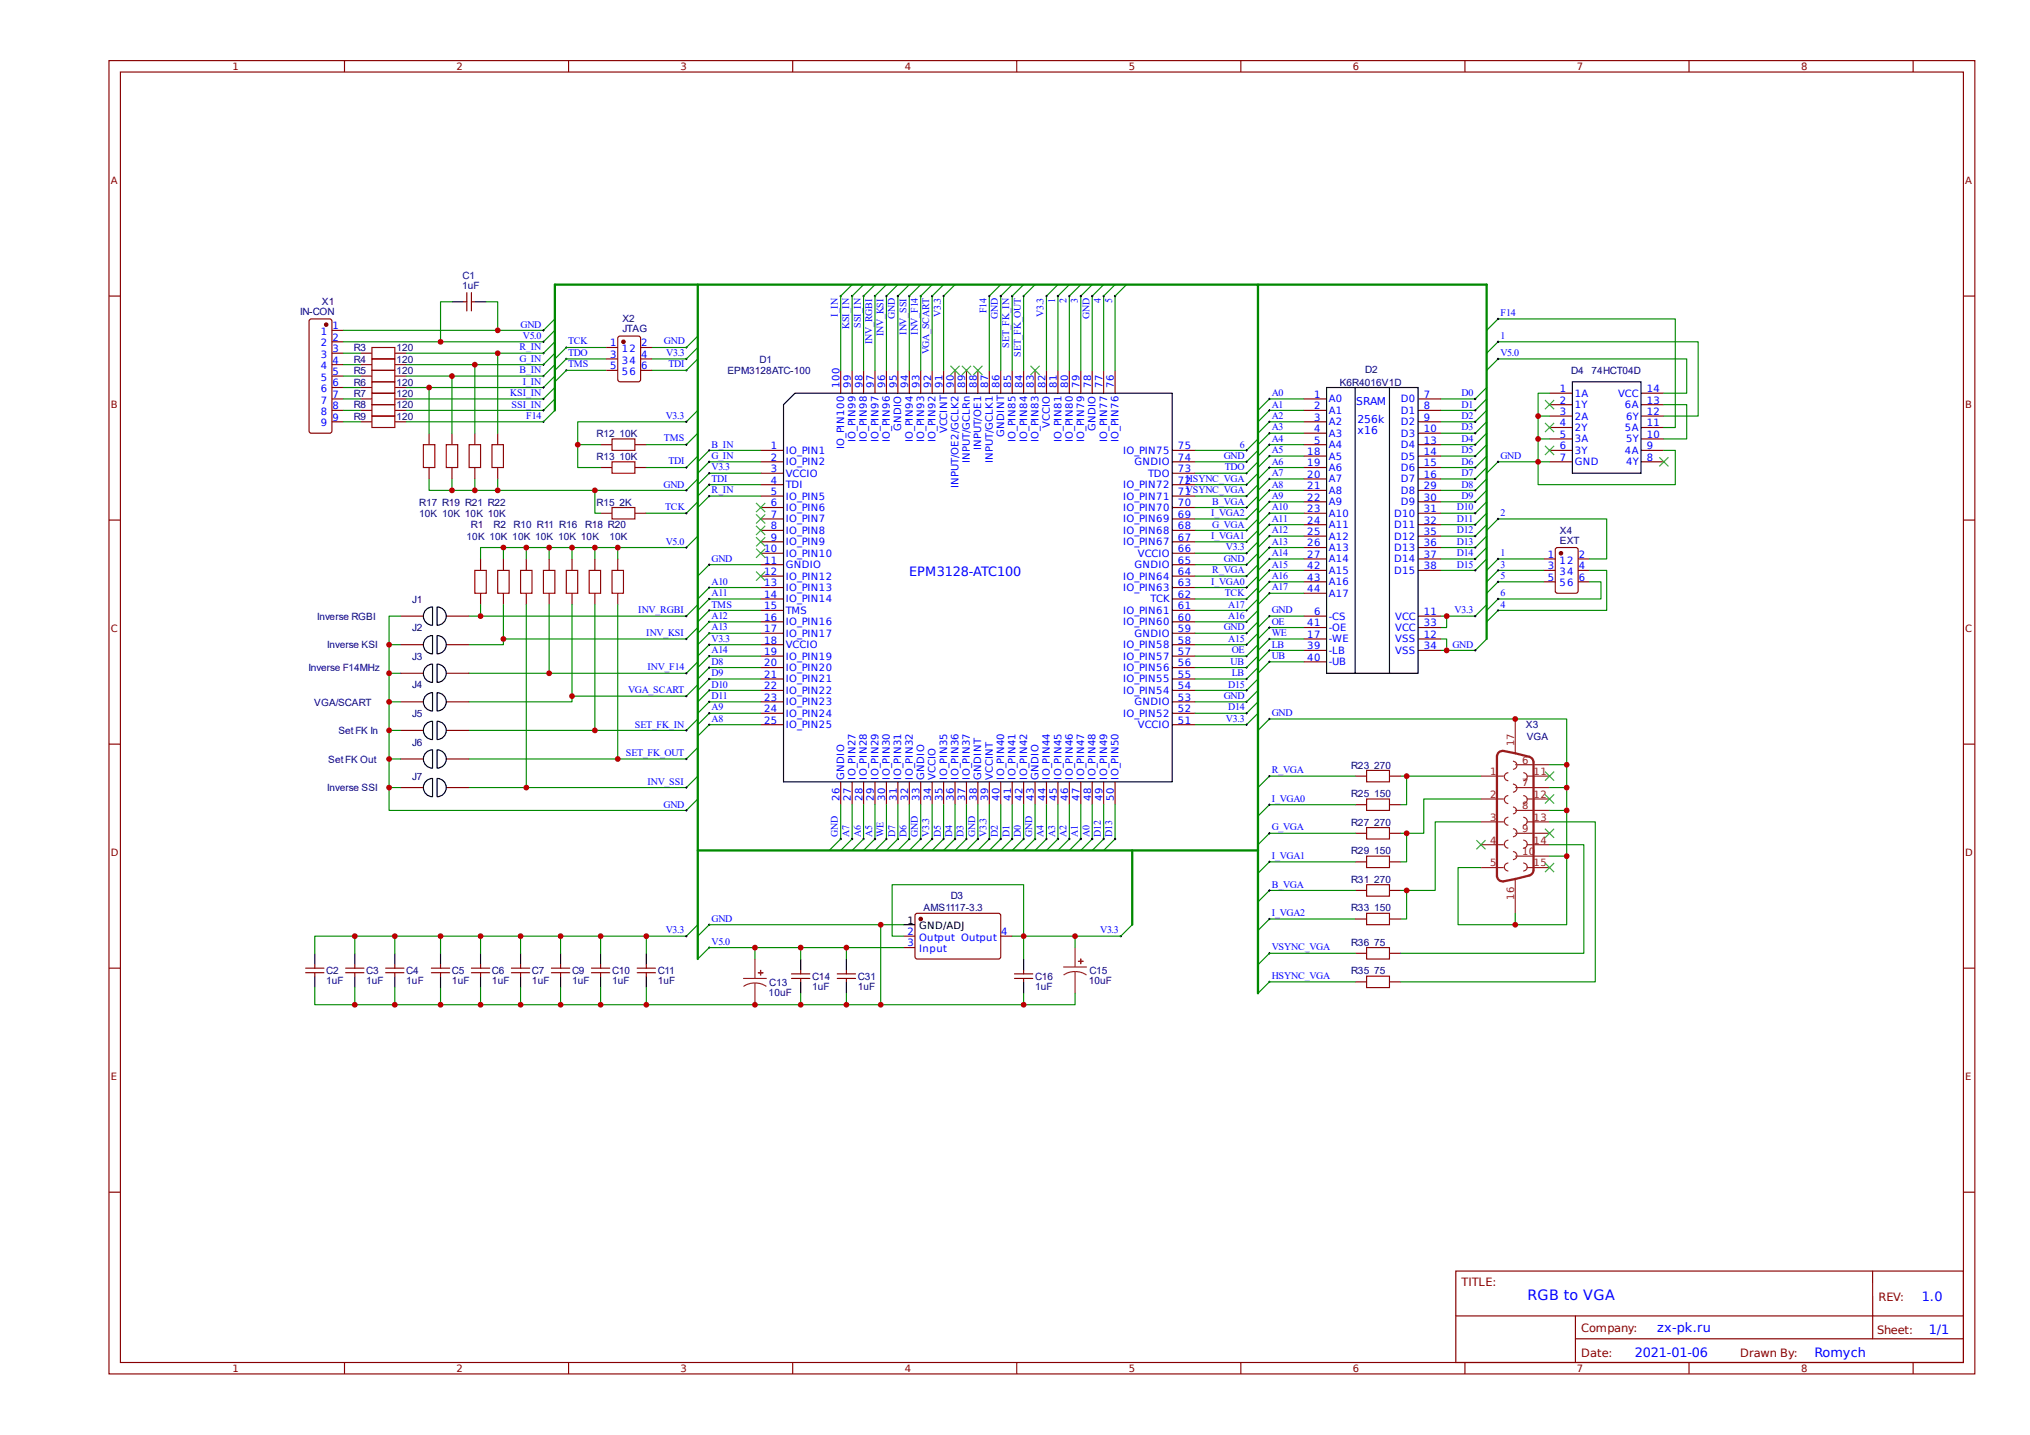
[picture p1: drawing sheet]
<svg xmlns="http://www.w3.org/2000/svg" width="297mm" height="210mm" viewBox="0 0 297 210" stroke-linecap="round" stroke-linejoin="round" font-family="sans-serif">
<defs><g id="words">
<text font-size="2.1" fill="#00f" x="223.5" y="190.3">RGB to VGA</text>
<g font-size="1.9" fill="#00f">
<text x="133" y="84.3">EPM3128-ATC100</text>
<text x="281.2" y="190.4">1.0</text>
<text x="242.5" y="194.9">zx-pk.ru</text>
<text x="282.2" y="195.3">1/1</text>
<text x="239.2" y="198.6">2021-01-06</text>
<text x="265.5" y="198.6">Romych</text>
</g>
<g font-size="1.7" fill="#800">
<text x="213.8" y="188.2">TITLE:</text>
<text x="274.8" y="190.4">REV:</text>
<text x="231.3" y="194.9">Company:</text>
<text x="274.6" y="195.2">Sheet:</text>
<text x="231.3" y="198.6">Date:</text>
<text x="254.6" y="198.6">Drawn By:</text>
</g>
<g font-size="1.6" fill="#00f">
<text x="198.4" y="59.2">SRAM</text>
<text x="198.6" y="61.9">256k</text>
<text x="198.6" y="63.5">x16</text>
</g>
<g font-size="1.5" fill="#800">
<text x="34" y="10.3">1</text>
<text x="66.8" y="10.3">2</text>
<text x="99.6" y="10.3">3</text>
<text x="132.4" y="10.3">4</text>
<text x="165.1" y="10.3">5</text>
<text x="197.9" y="10.3">6</text>
<text x="230.7" y="10.3">7</text>
<text x="263.5" y="10.3">8</text>
<text x="16.2" y="26.9">A</text>
<text x="287.5" y="26.9">A</text>
<text x="16.2" y="59.7">B</text>
<text x="287.5" y="59.7">B</text>
<text x="16.2" y="92.5">C</text>
<text x="287.5" y="92.5">C</text>
<text x="16.2" y="125.3">D</text>
<text x="287.5" y="125.3">D</text>
<text x="16.2" y="158.1">E</text>
<text x="287.5" y="158.1">E</text>
<text x="34" y="200.8">1</text>
<text x="66.8" y="200.8">2</text>
<text x="99.6" y="200.8">3</text>
<text x="132.4" y="200.8">4</text>
<text x="165.1" y="200.8">5</text>
<text x="197.9" y="200.8">6</text>
<text x="230.7" y="200.8">7</text>
<text x="263.5" y="200.8">8</text>
</g>
<g font-size="1.5" fill="#000080">
<text x="67.7" y="40.8">C1</text>
<text x="43.9" y="46.1">IN-CON</text>
<text x="47.1" y="44.6">X1</text>
<text x="67.6" y="42.3">1uF</text>
<text x="91.1" y="47.2">X2</text>
<text x="51.7" y="53.1">R4</text>
<text x="51.7" y="51.4">R3</text>
<text x="58" y="51.4">120</text>
<text x="58" y="53.1">120</text>
<text x="91.1" y="48.6">JTAG</text>
<text x="111.1" y="53.1">D1</text>
<text x="51.7" y="54.8">R5</text>
<text x="51.7" y="56.4">R6</text>
<text x="51.7" y="58.1">R7</text>
<text x="51.7" y="59.8">R8</text>
<text x="58" y="54.8">120</text>
<text x="58" y="56.4">120</text>
<text x="58" y="58.1">120</text>
<text x="58" y="59.8">120</text>
<text x="106.4" y="54.7">EPM3128ATC-100</text>
<text x="196" y="56.4">K6R4016V1D</text>
<text x="199.8" y="54.6">D2</text>
<text x="229.9" y="54.7">D4</text>
<text x="232.9" y="54.7">74HCT04D</text>
<text x="51.7" y="61.4">R9</text>
<text x="58" y="61.4">120</text>
<text x="87.3" y="64">R12</text>
<text x="90.6" y="64">10K</text>
<text x="87.3" y="67.3">R13</text>
<text x="90.6" y="67.3">10K</text>
<text x="61.3" y="74">R17 R19 R21 R22</text>
<text x="61.3" y="75.7">10K 10K 10K 10K</text>
<text x="68.9" y="77.3">R1</text>
<text x="72.2" y="77.3">R2</text>
<text x="75.1" y="77.3">R10 R11 R16</text>
<text x="85.6" y="77.3">R18 R20</text>
<text x="87.3" y="74">R15</text>
<text x="90.6" y="74">2K</text>
<text x="68.3" y="79">10K 10K 10K 10K 10K 10K</text>
<text x="89.2" y="79">10K</text>
<text x="228.2" y="79.6">EXT</text>
<text x="228.2" y="78.1">X4</text>
<text x="60.3" y="88.2">J1</text>
<text x="46.4" y="90.7">Inverse RGBI</text>
<text x="47.9" y="94.9">Inverse KSI</text>
<text x="60.3" y="92.4">J2</text>
<text x="45.1" y="98.2">Inverse F14MHz</text>
<text x="60.3" y="96.6">J3</text>
<text x="60.3" y="100.7">J4</text>
<text x="46" y="103.3">VGA/SCART</text>
<text x="49.5" y="107.4">Set FK In</text>
<text x="60.3" y="104.9">J5</text>
<text x="223.3" y="106.6">X3</text>
<text x="48" y="111.6">Set FK Out</text>
<text x="60.3" y="109.1">J6</text>
<text x="197.7" y="112.5">R23</text>
<text x="201" y="112.5">270</text>
<text x="223.4" y="108.3">VGA</text>
<text x="47.9" y="115.8">Inverse SSI</text>
<text x="60.3" y="114.1">J7</text>
<text x="197.7" y="116.6">R25</text>
<text x="201" y="116.6">150</text>
<text x="197.7" y="120.8">R27</text>
<text x="197.7" y="125">R29</text>
<text x="201" y="120.8">270</text>
<text x="201" y="125">150</text>
<text x="139.1" y="131.6">D3</text>
<text x="197.7" y="129.2">R31</text>
<text x="201" y="129.2">270</text>
<text x="135.1" y="133.4">AMS1117-3.3</text>
<text x="197.7" y="133.4">R33</text>
<text x="201" y="133.4">150</text>
<text x="47.7" y="142.6">C2</text>
<text x="53.6" y="142.6">C3</text>
<text x="59.4" y="142.6">C4</text>
<text x="66.1" y="142.6">C5</text>
<text x="72" y="142.6">C6</text>
<text x="77.8" y="142.6">C7</text>
<text x="83.7" y="142.6">C9</text>
<text x="89.5" y="142.6">C10</text>
<text x="96.2" y="142.6">C11</text>
<text x="118.8" y="143.4">C14</text>
<text x="125.5" y="143.4">C31</text>
<text x="151.4" y="143.4">C16</text>
<text x="159.4" y="142.6">C15</text>
<text x="197.7" y="142.6">R35</text>
<text x="197.7" y="138.4">R36</text>
<text x="201" y="142.6">75</text>
<text x="201" y="138.4">75</text>
<text x="47.7" y="144.1">1uF</text>
<text x="53.6" y="144.1">1uF</text>
<text x="59.4" y="144.1">1uF</text>
<text x="66.1" y="144.1">1uF</text>
<text x="72" y="144.1">1uF</text>
<text x="77.8" y="144.1">1uF</text>
<text x="83.7" y="144.1">1uF</text>
<text x="89.5" y="144.1">1uF</text>
<text x="96.2" y="144.1">1uF</text>
<text x="112.5" y="145.7">10uF</text>
<text x="112.5" y="144.2">C13</text>
<text x="118.8" y="144.9">1uF</text>
<text x="125.5" y="144.9">1uF</text>
<text x="151.4" y="144.9">1uF</text>
<text x="159.3" y="144.1">10uF</text>
</g>
<g font-size="1.5" fill="#00f">
<text x="76.2" y="47.9">GND</text>
<text x="122.6" y="46.3" transform="rotate(-90 122.6 46.3)">I_IN</text>
<text x="130.9" y="46.7" transform="rotate(-90 130.9 46.7)">GND</text>
<text x="137.6" y="46.3" transform="rotate(-90 137.6 46.3)">V3.3</text>
<text x="144.3" y="45.8" transform="rotate(-90 144.3 45.8)">F14</text>
<text x="146" y="46.7" transform="rotate(-90 146 46.7)">GND</text>
<text x="152.7" y="46.3" transform="rotate(-90 152.7 46.3)">V3.3</text>
<text x="154.4" y="44.3" transform="rotate(-90 154.4 44.3)">1</text>
<text x="156" y="44.3" transform="rotate(-90 156 44.3)">2</text>
<text x="157.7" y="44.3" transform="rotate(-90 157.7 44.3)">3</text>
<text x="159.4" y="46.7" transform="rotate(-90 159.4 46.7)">GND</text>
<text x="161.1" y="44.3" transform="rotate(-90 161.1 44.3)">4</text>
<text x="162.7" y="44.3" transform="rotate(-90 162.7 44.3)">5</text>
<text x="219.5" y="46.3">F14</text>
<text x="46.9" y="49">1</text>
<text x="46.9" y="50.7">2</text>
<text x="46.9" y="52.4">3</text>
<text x="48.6" y="48.2">1</text>
<text x="48.6" y="49.9">2</text>
<text x="48.6" y="51.5">3</text>
<text x="48.6" y="53.2">4</text>
<text x="76" y="51.3">R_IN</text>
<text x="76" y="52.9">G_IN</text>
<text x="76.5" y="49.6">V5.0</text>
<text x="83.1" y="53.7">TMS</text>
<text x="83.1" y="52">TDO</text>
<text x="83.1" y="50.4">TCK</text>
<text x="89.3" y="50.7">1</text>
<text x="89.3" y="52.4">3</text>
<text x="91" y="51.5">12</text>
<text x="91" y="53.2">34</text>
<text x="93.8" y="52.4">4</text>
<text x="93.8" y="50.7">2</text>
<text x="97.1" y="50.4">GND</text>
<text x="97.5" y="52">V3.3</text>
<text x="97.8" y="53.7">TDI</text>
<text x="124.3" y="48.2" transform="rotate(-90 124.3 48.2)">KSI_IN</text>
<text x="125.9" y="48" transform="rotate(-90 125.9 48)">SSI_IN</text>
<text x="127.6" y="50.4" transform="rotate(-90 127.6 50.4)">INV_RGBI</text>
<text x="129.3" y="49.2" transform="rotate(-90 129.3 49.2)">INV_KSI</text>
<text x="132.6" y="49" transform="rotate(-90 132.6 49)">INV_SSI</text>
<text x="134.3" y="49" transform="rotate(-90 134.3 49)">INV_F14</text>
<text x="136" y="51.9" transform="rotate(-90 136 51.9)">VGA_SCART</text>
<text x="147.7" y="50.9" transform="rotate(-90 147.7 50.9)">SET_FK_IN</text>
<text x="149.3" y="52.2" transform="rotate(-90 149.3 52.2)">SET_FK_OUT</text>
<text x="219.5" y="49.6">1</text>
<text x="219.5" y="52.1">V5.0</text>
<text x="46.9" y="54">4</text>
<text x="46.9" y="55.7">5</text>
<text x="46.9" y="57.4">6</text>
<text x="46.9" y="59.1">7</text>
<text x="48.6" y="54.9">5</text>
<text x="48.6" y="56.5">6</text>
<text x="48.6" y="58.2">7</text>
<text x="48.6" y="59.9">8</text>
<text x="74.7" y="58">KSI_IN</text>
<text x="74.8" y="59.6">SSI_IN</text>
<text x="76" y="54.6">B_IN</text>
<text x="76.5" y="56.3">I_IN</text>
<text x="89.3" y="54">5</text>
<text x="91" y="54.9">56</text>
<text x="93.8" y="54">6</text>
<text x="122.8" y="56.7" transform="rotate(-90 122.8 56.7)">100</text>
<text x="124.5" y="56.7" transform="rotate(-90 124.5 56.7)">99</text>
<text x="126.2" y="56.7" transform="rotate(-90 126.2 56.7)">98</text>
<text x="127.8" y="56.7" transform="rotate(-90 127.8 56.7)">97</text>
<text x="129.5" y="56.7" transform="rotate(-90 129.5 56.7)">96</text>
<text x="131.2" y="56.7" transform="rotate(-90 131.2 56.7)">95</text>
<text x="132.9" y="56.7" transform="rotate(-90 132.9 56.7)">94</text>
<text x="134.5" y="56.7" transform="rotate(-90 134.5 56.7)">93</text>
<text x="136.2" y="56.7" transform="rotate(-90 136.2 56.7)">92</text>
<text x="137.9" y="56.7" transform="rotate(-90 137.9 56.7)">91</text>
<text x="139.6" y="56.7" transform="rotate(-90 139.6 56.7)">90</text>
<text x="141.2" y="56.7" transform="rotate(-90 141.2 56.7)">89</text>
<text x="142.9" y="56.7" transform="rotate(-90 142.9 56.7)">88</text>
<text x="144.6" y="56.7" transform="rotate(-90 144.6 56.7)">87</text>
<text x="146.2" y="56.7" transform="rotate(-90 146.2 56.7)">86</text>
<text x="147.9" y="56.7" transform="rotate(-90 147.9 56.7)">85</text>
<text x="149.6" y="56.7" transform="rotate(-90 149.6 56.7)">84</text>
<text x="151.3" y="56.7" transform="rotate(-90 151.3 56.7)">83</text>
<text x="152.9" y="56.7" transform="rotate(-90 152.9 56.7)">82</text>
<text x="154.6" y="56.7" transform="rotate(-90 154.6 56.7)">81</text>
<text x="156.3" y="56.7" transform="rotate(-90 156.3 56.7)">80</text>
<text x="158" y="56.7" transform="rotate(-90 158 56.7)">79</text>
<text x="159.6" y="56.7" transform="rotate(-90 159.6 56.7)">78</text>
<text x="161.3" y="56.7" transform="rotate(-90 161.3 56.7)">77</text>
<text x="163" y="56.7" transform="rotate(-90 163 56.7)">76</text>
<text x="186.1" y="58">A0</text>
<text x="186.1" y="59.6">A1</text>
<text x="192.2" y="58.2">1</text>
<text x="192.2" y="59.9">2</text>
<text x="194.4" y="58.9">A0</text>
<text x="205" y="58.9">D0</text>
<text x="208.3" y="58.2">7</text>
<text x="208.3" y="59.9">8</text>
<text x="213.8" y="58">D0</text>
<text x="213.8" y="59.6">D1</text>
<text x="228.2" y="57.4">1</text>
<text x="228.2" y="59.1">2</text>
<text x="230.4" y="58">1A</text>
<text x="230.4" y="59.7">1Y</text>
<text x="236.7" y="58">VCC</text>
<text x="237.7" y="59.7">6A</text>
<text x="240.9" y="59.1">13</text>
<text x="240.9" y="57.4">14</text>
<text x="46.9" y="60.7">8</text>
<text x="46.9" y="62.4">9</text>
<text x="48.6" y="61.6">9</text>
<text x="77" y="61.3">F14</text>
<text x="97.1" y="64.6">TMS</text>
<text x="97.4" y="61.3">V3.3</text>
<text x="104.1" y="65.5">B_IN</text>
<text x="112.8" y="65.7">1</text>
<text x="123.5" y="65.7" transform="rotate(-90 123.5 65.7)">IO_PIN100</text>
<text x="125.2" y="64.7" transform="rotate(-90 125.2 64.7)">IO_PIN99</text>
<text x="126.8" y="64.7" transform="rotate(-90 126.8 64.7)">IO_PIN98</text>
<text x="128.5" y="64.7" transform="rotate(-90 128.5 64.7)">IO_PIN97</text>
<text x="130.2" y="64.7" transform="rotate(-90 130.2 64.7)">IO_PIN96</text>
<text x="131.9" y="63.1" transform="rotate(-90 131.9 63.1)">GNDIO</text>
<text x="133.5" y="64.7" transform="rotate(-90 133.5 64.7)">IO_PIN94</text>
<text x="135.2" y="64.7" transform="rotate(-90 135.2 64.7)">IO_PIN93</text>
<text x="136.9" y="64.7" transform="rotate(-90 136.9 64.7)">IO_PIN92</text>
<text x="138.6" y="63.4" transform="rotate(-90 138.6 63.4)">VCCINT</text>
<text x="143.6" y="65.9" transform="rotate(-90 143.6 65.9)">INPUT/OE1</text>
<text x="146.9" y="63.9" transform="rotate(-90 146.9 63.9)">GNDINT</text>
<text x="148.6" y="64.7" transform="rotate(-90 148.6 64.7)">IO_PIN85</text>
<text x="150.3" y="64.7" transform="rotate(-90 150.3 64.7)">IO_PIN84</text>
<text x="151.9" y="64.7" transform="rotate(-90 151.9 64.7)">IO_PIN83</text>
<text x="153.6" y="62.6" transform="rotate(-90 153.6 62.6)">VCCIO</text>
<text x="155.3" y="64.7" transform="rotate(-90 155.3 64.7)">IO_PIN81</text>
<text x="157" y="64.7" transform="rotate(-90 157 64.7)">IO_PIN80</text>
<text x="158.6" y="64.7" transform="rotate(-90 158.6 64.7)">IO_PIN79</text>
<text x="160.3" y="63.1" transform="rotate(-90 160.3 63.1)">GNDIO</text>
<text x="162" y="64.7" transform="rotate(-90 162 64.7)">IO_PIN77</text>
<text x="163.6" y="64.7" transform="rotate(-90 163.6 64.7)">IO_PIN76</text>
<text x="172.3" y="65.7">75</text>
<text x="181.4" y="65.5">6</text>
<text x="186.1" y="61.3">A2</text>
<text x="186.1" y="63">A3</text>
<text x="186.1" y="64.7">A4</text>
<text x="192.2" y="61.6">3</text>
<text x="192.2" y="63.2">4</text>
<text x="192.2" y="64.9">5</text>
<text x="194.4" y="60.6">A1</text>
<text x="194.4" y="62.2">A2</text>
<text x="194.4" y="63.9">A3</text>
<text x="194.4" y="65.6">A4</text>
<text x="205" y="60.6">D1</text>
<text x="205" y="62.2">D2</text>
<text x="205" y="63.9">D3</text>
<text x="205" y="65.6">D4</text>
<text x="208.3" y="61.6">9</text>
<text x="208.3" y="63.2">10</text>
<text x="208.3" y="64.9">13</text>
<text x="213.8" y="61.3">D2</text>
<text x="213.8" y="63">D3</text>
<text x="213.8" y="64.7">D4</text>
<text x="228.2" y="60.7">3</text>
<text x="228.2" y="62.4">4</text>
<text x="228.2" y="64.1">5</text>
<text x="228.2" y="65.7">6</text>
<text x="230.4" y="61.4">2A</text>
<text x="230.4" y="63.1">2Y</text>
<text x="230.4" y="64.7">3A</text>
<text x="237.7" y="63.1">5A</text>
<text x="237.9" y="64.7">5Y</text>
<text x="237.9" y="61.4">6Y</text>
<text x="240.9" y="65.7">9</text>
<text x="240.9" y="64.1">10</text>
<text x="240.9" y="62.4">11</text>
<text x="240.9" y="60.7">12</text>
<text x="97.1" y="71.3">GND</text>
<text x="97.8" y="67.9">TDI</text>
<text x="104.1" y="68.8">V3.3</text>
<text x="104.1" y="67.2">G_IN</text>
<text x="104.1" y="70.5">TDI</text>
<text x="112.8" y="67.4">2</text>
<text x="112.8" y="69.1">3</text>
<text x="112.8" y="70.8">4</text>
<text x="115" y="66.4">IO_PIN1</text>
<text x="115" y="68.1">IO_PIN2</text>
<text x="115" y="69.8">VCCIO</text>
<text x="115" y="71.4">TDI</text>
<text x="140.2" y="71.4" transform="rotate(-90 140.2 71.4)">INPUT/OE2/GCLK2</text>
<text x="141.9" y="67.7" transform="rotate(-90 141.9 67.7)">INPUT/GCLRn</text>
<text x="145.2" y="67.7" transform="rotate(-90 145.2 67.7)">INPUT/GCLK1</text>
<text x="164.3" y="71.4">IO_PIN72</text>
<text x="164.3" y="66.4">IO_PIN75</text>
<text x="166" y="68.1">GNDIO</text>
<text x="168" y="69.8">TDO</text>
<text x="172.3" y="70.8">72</text>
<text x="172.3" y="69.1">73</text>
<text x="172.3" y="67.4">74</text>
<text x="173.5" y="70.5">HSYNC_VGA</text>
<text x="179" y="67.2">GND</text>
<text x="179.2" y="68.8">TDO</text>
<text x="186.1" y="66.3">A5</text>
<text x="186.1" y="68">A6</text>
<text x="186.1" y="69.7">A7</text>
<text x="186.1" y="71.3">A8</text>
<text x="191.2" y="66.6">18</text>
<text x="191.2" y="68.3">19</text>
<text x="191.2" y="69.9">20</text>
<text x="191.2" y="71.6">21</text>
<text x="194.4" y="67.2">A5</text>
<text x="194.4" y="68.9">A6</text>
<text x="194.4" y="70.6">A7</text>
<text x="205" y="67.2">D5</text>
<text x="205" y="68.9">D6</text>
<text x="205" y="70.6">D7</text>
<text x="208.3" y="66.6">14</text>
<text x="208.3" y="68.3">15</text>
<text x="208.3" y="69.9">16</text>
<text x="208.3" y="71.6">29</text>
<text x="213.8" y="66.3">D5</text>
<text x="213.8" y="68">D6</text>
<text x="213.8" y="69.7">D7</text>
<text x="213.8" y="71.3">D8</text>
<text x="219.5" y="67.2">GND</text>
<text x="228.2" y="67.4">7</text>
<text x="230.4" y="66.4">3Y</text>
<text x="230.4" y="68.1">GND</text>
<text x="237.7" y="66.4">4A</text>
<text x="237.9" y="68.1">4Y</text>
<text x="240.9" y="67.4">8</text>
<text x="97.3" y="74.6">TCK</text>
<text x="104.1" y="72.2">R_IN</text>
<text x="112.8" y="72.4">5</text>
<text x="112.8" y="74.1">6</text>
<text x="112.8" y="75.8">7</text>
<text x="112.8" y="77.5">8</text>
<text x="115" y="73.1">IO_PIN5</text>
<text x="115" y="74.8">IO_PIN6</text>
<text x="115" y="76.4">IO_PIN7</text>
<text x="164.3" y="76.4">IO_PIN69</text>
<text x="164.3" y="74.8">IO_PIN70</text>
<text x="164.3" y="73.1">IO_PIN71</text>
<text x="172.3" y="77.5">68</text>
<text x="172.3" y="75.8">69</text>
<text x="172.3" y="74.1">70</text>
<text x="172.3" y="72.4">71</text>
<text x="173.5" y="72.2">VSYNC_VGA</text>
<text x="177.2" y="75.5">I_VGA2</text>
<text x="177.4" y="73.9">B_VGA</text>
<text x="177.4" y="77.2">G_VGA</text>
<text x="186.1" y="73">A9</text>
<text x="186.1" y="74.7">A10</text>
<text x="186.1" y="76.4">A11</text>
<text x="191.2" y="73.3">22</text>
<text x="191.2" y="74.9">23</text>
<text x="191.2" y="76.6">24</text>
<text x="194.4" y="72.3">A8</text>
<text x="194.4" y="73.9">A9</text>
<text x="194.4" y="75.6">A10</text>
<text x="194.4" y="77.3">A11</text>
<text x="204" y="75.6">D10</text>
<text x="204" y="77.3">D11</text>
<text x="205" y="72.3">D8</text>
<text x="205" y="73.9">D9</text>
<text x="208.3" y="73.3">30</text>
<text x="208.3" y="74.9">31</text>
<text x="208.3" y="76.6">32</text>
<text x="213.2" y="74.7">D10</text>
<text x="213.2" y="76.4">D11</text>
<text x="213.8" y="73">D9</text>
<text x="219.5" y="75.5">2</text>
<text x="97.4" y="79.7">V5.0</text>
<text x="104.1" y="82.2">GND</text>
<text x="111.8" y="80.8">10</text>
<text x="111.8" y="82.5">11</text>
<text x="112.8" y="79.1">9</text>
<text x="115" y="78.1">IO_PIN8</text>
<text x="115" y="79.8">IO_PIN9</text>
<text x="115" y="81.5">IO_PIN10</text>
<text x="115" y="83.1">GNDIO</text>
<text x="164.3" y="79.8">IO_PIN67</text>
<text x="164.3" y="78.1">IO_PIN68</text>
<text x="166" y="83.1">GNDIO</text>
<text x="166.5" y="81.5">VCCIO</text>
<text x="172.3" y="82.5">65</text>
<text x="172.3" y="80.8">66</text>
<text x="172.3" y="79.1">67</text>
<text x="177.2" y="78.9">I_VGA1</text>
<text x="177.4" y="83.9">R_VGA</text>
<text x="179" y="82.2">GND</text>
<text x="179.4" y="80.5">V3.3</text>
<text x="186.1" y="78">A12</text>
<text x="186.1" y="79.7">A13</text>
<text x="186.1" y="81.4">A14</text>
<text x="186.1" y="83.1">A15</text>
<text x="191.2" y="78.3">25</text>
<text x="191.2" y="80">26</text>
<text x="191.2" y="81.6">27</text>
<text x="191.2" y="83.3">42</text>
<text x="194.4" y="79">A12</text>
<text x="194.4" y="80.6">A13</text>
<text x="194.4" y="82.3">A14</text>
<text x="194.4" y="84">A15</text>
<text x="204" y="79">D12</text>
<text x="204" y="80.6">D13</text>
<text x="204" y="82.3">D14</text>
<text x="204" y="84">D15</text>
<text x="208.3" y="78.3">35</text>
<text x="208.3" y="80">36</text>
<text x="208.3" y="81.6">37</text>
<text x="208.3" y="83.3">38</text>
<text x="213.2" y="78">D12</text>
<text x="213.2" y="79.7">D13</text>
<text x="213.2" y="81.4">D14</text>
<text x="213.2" y="83.1">D15</text>
<text x="219.5" y="81.4">1</text>
<text x="219.5" y="83.1">3</text>
<text x="226.5" y="81.6">1</text>
<text x="226.5" y="83.3">3</text>
<text x="228.2" y="82.5">12</text>
<text x="231" y="83.3">4</text>
<text x="231" y="81.6">2</text>
<text x="93.4" y="89.7">INV_RGBI</text>
<text x="104.1" y="88.9">TMS</text>
<text x="104.1" y="85.6">A10</text>
<text x="104.1" y="87.2">A11</text>
<text x="111.8" y="84.1">12</text>
<text x="111.8" y="85.8">13</text>
<text x="111.8" y="87.5">14</text>
<text x="111.8" y="89.2">15</text>
<text x="115" y="84.8">IO_PIN12</text>
<text x="115" y="86.5">IO_PIN13</text>
<text x="115" y="88.2">IO_PIN14</text>
<text x="115" y="89.8">TMS</text>
<text x="164.3" y="89.8">IO_PIN61</text>
<text x="164.3" y="86.5">IO_PIN63</text>
<text x="164.3" y="84.8">IO_PIN64</text>
<text x="168.3" y="88.2">TCK</text>
<text x="172.3" y="89.2">61</text>
<text x="172.3" y="87.5">62</text>
<text x="172.3" y="85.8">63</text>
<text x="172.3" y="84.1">64</text>
<text x="177.2" y="85.6">I_VGA0</text>
<text x="179.2" y="87.2">TCK</text>
<text x="179.7" y="88.9">A17</text>
<text x="186.1" y="84.7">A16</text>
<text x="186.1" y="86.4">A17</text>
<text x="186.1" y="89.7">GND</text>
<text x="191.2" y="85">43</text>
<text x="191.2" y="86.7">44</text>
<text x="192.2" y="90">6</text>
<text x="194.4" y="85.6">A16</text>
<text x="194.4" y="87.3">A17</text>
<text x="208.3" y="90">11</text>
<text x="212.8" y="89.7">V3.3</text>
<text x="219.5" y="88.9">4</text>
<text x="219.5" y="84.7">5</text>
<text x="219.5" y="87.2">6</text>
<text x="226.5" y="85">5</text>
<text x="228.2" y="84.1">34</text>
<text x="228.2" y="85.8">56</text>
<text x="231" y="85">6</text>
<text x="94.6" y="93.1">INV_KSI</text>
<text x="104.1" y="93.9">V3.3</text>
<text x="104.1" y="90.6">A12</text>
<text x="104.1" y="92.3">A13</text>
<text x="104.1" y="95.6">A14</text>
<text x="111.8" y="90.8">16</text>
<text x="111.8" y="92.5">17</text>
<text x="111.8" y="94.2">18</text>
<text x="111.8" y="95.9">19</text>
<text x="115" y="91.5">IO_PIN16</text>
<text x="115" y="93.2">IO_PIN17</text>
<text x="115" y="94.8">VCCIO</text>
<text x="164.3" y="94.8">IO_PIN58</text>
<text x="164.3" y="91.5">IO_PIN60</text>
<text x="166" y="93.2">GNDIO</text>
<text x="172.3" y="95.9">57</text>
<text x="172.3" y="94.2">58</text>
<text x="172.3" y="92.5">59</text>
<text x="172.3" y="90.8">60</text>
<text x="179" y="92.3">GND</text>
<text x="179.7" y="93.9">A15</text>
<text x="179.7" y="90.6">A16</text>
<text x="180.2" y="95.6">OE</text>
<text x="186.1" y="91.4">OE</text>
<text x="186.1" y="93.1">WE</text>
<text x="186.1" y="94.8">LB</text>
<text x="191.2" y="91.7">41</text>
<text x="191.2" y="93.3">17</text>
<text x="191.2" y="95">39</text>
<text x="194.4" y="90.7">-CS</text>
<text x="194.4" y="92.3">-OE</text>
<text x="194.4" y="94">-WE</text>
<text x="194.4" y="95.7">-LB</text>
<text x="204.1" y="90.7">VCC</text>
<text x="204.1" y="92.3">VCC</text>
<text x="204.1" y="94">VSS</text>
<text x="204.1" y="95.7">VSS</text>
<text x="208.3" y="91.7">33</text>
<text x="208.3" y="93.3">12</text>
<text x="208.3" y="95">34</text>
<text x="212.5" y="94.8">GND</text>
<text x="91.9" y="101.5">VGA_SCART</text>
<text x="94.7" y="98.1">INV_F14</text>
<text x="104.1" y="100.6">D10</text>
<text x="104.1" y="97.3">D8</text>
<text x="104.1" y="98.9">D9</text>
<text x="111.8" y="97.5">20</text>
<text x="111.8" y="99.2">21</text>
<text x="111.8" y="100.9">22</text>
<text x="115" y="96.5">IO_PIN19</text>
<text x="115" y="98.2">IO_PIN20</text>
<text x="115" y="99.9">IO_PIN21</text>
<text x="115" y="101.5">IO_PIN22</text>
<text x="164.3" y="101.5">IO_PIN54</text>
<text x="164.3" y="99.9">IO_PIN55</text>
<text x="164.3" y="98.2">IO_PIN56</text>
<text x="164.3" y="96.5">IO_PIN57</text>
<text x="172.3" y="100.9">54</text>
<text x="172.3" y="99.2">55</text>
<text x="172.3" y="97.5">56</text>
<text x="179.7" y="100.6">D15</text>
<text x="180" y="97.3">UB</text>
<text x="180.2" y="98.9">LB</text>
<text x="186.1" y="96.4">UB</text>
<text x="191.2" y="96.7">40</text>
<text x="194.4" y="97.4">-UB</text>
<text x="92.9" y="106.5">SET_FK_IN</text>
<text x="104.1" y="104">A9</text>
<text x="104.1" y="102.3">D11</text>
<text x="104.1" y="105.6">A8</text>
<text x="111.8" y="102.5">23</text>
<text x="111.8" y="104.2">24</text>
<text x="111.8" y="105.9">25</text>
<text x="115" y="103.2">IO_PIN23</text>
<text x="115" y="104.9">IO_PIN24</text>
<text x="115" y="106.6">IO_PIN25</text>
<text x="164.3" y="104.9">IO_PIN52</text>
<text x="166" y="103.2">GNDIO</text>
<text x="166.5" y="106.6">VCCIO</text>
<text x="172.3" y="105.9">51</text>
<text x="172.3" y="104.2">52</text>
<text x="172.3" y="102.5">53</text>
<text x="179" y="102.3">GND</text>
<text x="179.4" y="105.6">V3.3</text>
<text x="179.7" y="104">D14</text>
<text x="186.1" y="104.8">GND</text>
<text x="91.5" y="110.7">SET_FK_OUT</text>
<text x="186.1" y="113.2">R_VGA</text>
<text x="94.7" y="114.8">INV_SSI</text>
<text x="97.1" y="118.2">GND</text>
<text x="122.8" y="117.3" transform="rotate(-90 122.8 117.3)">26</text>
<text x="123.5" y="114.1" transform="rotate(-90 123.5 114.1)">GNDIO</text>
<text x="124.5" y="117.3" transform="rotate(-90 124.5 117.3)">27</text>
<text x="125.2" y="114.1" transform="rotate(-90 125.2 114.1)">IO_PIN27</text>
<text x="126.2" y="117.3" transform="rotate(-90 126.2 117.3)">28</text>
<text x="126.8" y="114.1" transform="rotate(-90 126.8 114.1)">IO_PIN28</text>
<text x="127.8" y="117.3" transform="rotate(-90 127.8 117.3)">29</text>
<text x="128.5" y="114.1" transform="rotate(-90 128.5 114.1)">IO_PIN29</text>
<text x="129.5" y="117.3" transform="rotate(-90 129.5 117.3)">30</text>
<text x="130.2" y="114.1" transform="rotate(-90 130.2 114.1)">IO_PIN30</text>
<text x="131.2" y="117.3" transform="rotate(-90 131.2 117.3)">31</text>
<text x="131.9" y="114.1" transform="rotate(-90 131.9 114.1)">IO_PIN31</text>
<text x="132.9" y="117.3" transform="rotate(-90 132.9 117.3)">32</text>
<text x="133.5" y="114.1" transform="rotate(-90 133.5 114.1)">IO_PIN32</text>
<text x="134.5" y="117.3" transform="rotate(-90 134.5 117.3)">33</text>
<text x="135.2" y="114.1" transform="rotate(-90 135.2 114.1)">GNDIO</text>
<text x="136.2" y="117.3" transform="rotate(-90 136.2 117.3)">34</text>
<text x="136.9" y="114.1" transform="rotate(-90 136.9 114.1)">VCCIO</text>
<text x="137.9" y="117.3" transform="rotate(-90 137.9 117.3)">35</text>
<text x="138.6" y="114.1" transform="rotate(-90 138.6 114.1)">IO_PIN35</text>
<text x="139.6" y="117.3" transform="rotate(-90 139.6 117.3)">36</text>
<text x="140.2" y="114.1" transform="rotate(-90 140.2 114.1)">IO_PIN36</text>
<text x="141.2" y="117.3" transform="rotate(-90 141.2 117.3)">37</text>
<text x="141.9" y="114.1" transform="rotate(-90 141.9 114.1)">IO_PIN37</text>
<text x="142.9" y="117.3" transform="rotate(-90 142.9 117.3)">38</text>
<text x="143.6" y="114.1" transform="rotate(-90 143.6 114.1)">GNDINT</text>
<text x="144.6" y="117.3" transform="rotate(-90 144.6 117.3)">39</text>
<text x="145.2" y="114.1" transform="rotate(-90 145.2 114.1)">VCCINT</text>
<text x="146.2" y="117.3" transform="rotate(-90 146.2 117.3)">40</text>
<text x="146.9" y="114.1" transform="rotate(-90 146.9 114.1)">IO_PIN40</text>
<text x="147.9" y="117.3" transform="rotate(-90 147.9 117.3)">41</text>
<text x="148.6" y="114.1" transform="rotate(-90 148.6 114.1)">IO_PIN41</text>
<text x="149.6" y="117.3" transform="rotate(-90 149.6 117.3)">42</text>
<text x="150.3" y="114.1" transform="rotate(-90 150.3 114.1)">IO_PIN42</text>
<text x="151.3" y="117.3" transform="rotate(-90 151.3 117.3)">43</text>
<text x="151.9" y="114.1" transform="rotate(-90 151.9 114.1)">GNDIO</text>
<text x="152.9" y="117.3" transform="rotate(-90 152.9 117.3)">44</text>
<text x="153.6" y="114.1" transform="rotate(-90 153.6 114.1)">IO_PIN44</text>
<text x="154.6" y="117.3" transform="rotate(-90 154.6 117.3)">45</text>
<text x="155.3" y="114.1" transform="rotate(-90 155.3 114.1)">IO_PIN45</text>
<text x="156.3" y="117.3" transform="rotate(-90 156.3 117.3)">46</text>
<text x="157" y="114.1" transform="rotate(-90 157 114.1)">IO_PIN46</text>
<text x="158" y="117.3" transform="rotate(-90 158 117.3)">47</text>
<text x="158.6" y="114.1" transform="rotate(-90 158.6 114.1)">IO_PIN47</text>
<text x="159.6" y="117.3" transform="rotate(-90 159.6 117.3)">48</text>
<text x="160.3" y="114.1" transform="rotate(-90 160.3 114.1)">IO_PIN48</text>
<text x="161.3" y="117.3" transform="rotate(-90 161.3 117.3)">49</text>
<text x="162" y="114.1" transform="rotate(-90 162 114.1)">IO_PIN49</text>
<text x="163" y="117.3" transform="rotate(-90 163 117.3)">50</text>
<text x="163.6" y="114.1" transform="rotate(-90 163.6 114.1)">IO_PIN50</text>
<text x="186.1" y="117.3">I_VGA0</text>
<text x="122.6" y="122.4" transform="rotate(-90 122.6 122.4)">GND</text>
<text x="124.3" y="122.4" transform="rotate(-90 124.3 122.4)">A7</text>
<text x="125.9" y="122.4" transform="rotate(-90 125.9 122.4)">A6</text>
<text x="127.6" y="122.4" transform="rotate(-90 127.6 122.4)">A5</text>
<text x="129.3" y="122.4" transform="rotate(-90 129.3 122.4)">WE</text>
<text x="130.9" y="122.4" transform="rotate(-90 130.9 122.4)">D7</text>
<text x="132.6" y="122.4" transform="rotate(-90 132.6 122.4)">D6</text>
<text x="134.3" y="122.4" transform="rotate(-90 134.3 122.4)">GND</text>
<text x="136" y="122.4" transform="rotate(-90 136 122.4)">V3.3</text>
<text x="137.6" y="122.4" transform="rotate(-90 137.6 122.4)">D5</text>
<text x="139.3" y="122.4" transform="rotate(-90 139.3 122.4)">D4</text>
<text x="141" y="122.4" transform="rotate(-90 141 122.4)">D3</text>
<text x="142.7" y="122.4" transform="rotate(-90 142.7 122.4)">GND</text>
<text x="144.3" y="122.4" transform="rotate(-90 144.3 122.4)">V3.3</text>
<text x="146" y="122.4" transform="rotate(-90 146 122.4)">D2</text>
<text x="147.7" y="122.4" transform="rotate(-90 147.7 122.4)">D1</text>
<text x="149.3" y="122.4" transform="rotate(-90 149.3 122.4)">D0</text>
<text x="151" y="122.4" transform="rotate(-90 151 122.4)">GND</text>
<text x="152.7" y="122.4" transform="rotate(-90 152.7 122.4)">A4</text>
<text x="154.4" y="122.4" transform="rotate(-90 154.4 122.4)">A3</text>
<text x="156" y="122.4" transform="rotate(-90 156 122.4)">A2</text>
<text x="157.7" y="122.4" transform="rotate(-90 157.7 122.4)">A1</text>
<text x="159.4" y="122.4" transform="rotate(-90 159.4 122.4)">A0</text>
<text x="161.1" y="122.4" transform="rotate(-90 161.1 122.4)">D12</text>
<text x="162.7" y="122.4" transform="rotate(-90 162.7 122.4)">D13</text>
<text x="186.1" y="121.5">G_VGA</text>
<text x="186.1" y="125.7">I_VGA1</text>
<text x="186.1" y="129.9">B_VGA</text>
<text x="97.4" y="136.6">V3.3</text>
<text x="104.1" y="134.9">GND</text>
<text x="132.8" y="136.8">2</text>
<text x="134.5" y="137.7">Output Output</text>
<text x="146.5" y="136.8">4</text>
<text x="161" y="136.6">V3.3</text>
<text x="186.1" y="134.1">I_VGA2</text>
<text x="104.1" y="138.3">V5.0</text>
<text x="132.8" y="138.5">3</text>
<text x="134.5" y="139.3">Input</text>
<text x="186.1" y="143.3">HSYNC_VGA</text>
<text x="186.1" y="139.1">VSYNC_VGA</text>
</g>
<g font-size="1.5" fill="#8d2323">
<text x="218" y="113.4">1</text>
<text x="221.5" y="109.2" transform="rotate(-90 221.5 109.2)">17</text>
<text x="222.7" y="111.7">6</text>
<text x="224.4" y="113.4">11</text>
<text x="218" y="116.8">2</text>
<text x="222.7" y="115.1">7</text>
<text x="222.7" y="118.4">8</text>
<text x="224.4" y="116.8">12</text>
<text x="218" y="120.1">3</text>
<text x="218" y="123.4">4</text>
<text x="222.7" y="121.8">9</text>
<text x="222.7" y="125.1">10</text>
<text x="224.4" y="120.1">13</text>
<text x="224.4" y="123.4">14</text>
<text x="218" y="126.8">5</text>
<text x="221.5" y="131.6" transform="rotate(-90 221.5 131.6)">16</text>
<text x="224.4" y="126.8">15</text>
</g>
<g font-size="1.5">
<text x="132.8" y="135.2">1</text>
<text x="134.5" y="136">GND/ADJ</text>
</g>
</g></defs>
<g fill="none" stroke="#800" stroke-width=".17">
<path d="M15.9 8.9h273v192.2h-273zM17.6 10.5h269.7v188.9h-269.7zM50.4 8.9v1.6M83.2 8.9v1.6M116 8.9v1.6M148.8 8.9v1.6M181.5 8.9v1.6M214.3 8.9v1.6M247.1 8.9v1.6M279.9 8.9v1.6M15.9 43.3h1.7M45.4 46.7h2.8h.2l.2 .3v16.1l-.1 .1-.3 .2h-2.6l-.3-.2-.1-.1v-16.1z"/>
<path d="M48.6 58.4h1.6M48.6 48.3h1.6M48.6 50h1.6M48.6 51.7h1.6M48.6 53.4h1.6M48.6 55h1.6M48.6 56.7h1.6M52.7 58.4h1.7M52.7 51.7h1.7M52.7 53.4h1.7M52.7 55h1.7M52.7 56.7h1.7"/>
<path d="M57.8 58.4h1.6M57.8 51.7h1.6M57.8 53.4h1.6M57.8 55h1.6M57.8 56.7h1.6M67.8 44.2h.5M68.3 42.8v2.7M69 42.8v2.7M69 44.2h.5M88.7 50.9h1.7M88.7 54.2h1.7M88.7 52.5h1.7"/>
<path d="M90.4 49.3l.3-.1h2.7l.3 .1v6.2l-.1 .3-2.9 .1-.3-.2zM93.7 50.9h1.7M93.7 54.2h1.7M93.7 52.5h1.7M123 54.2v3.3M124.7 54.2v3.3M126.3 54.2v3.3M128 54.2v3.3M129.7 54.2v3.3M131.4 54.2v3.3M133 54.2v3.3M134.7 54.2v3.3"/>
<path d="M136.4 54.2v3.3M138.1 54.2v3.3M139.7 54.2v3.3M141.4 54.2v3.3M143.1 54.2v3.3M144.7 54.2v3.3M146.4 54.2v3.3M148.1 54.2v3.3M149.8 54.2v3.3M151.4 54.2v3.3M153.1 54.2v3.3M154.8 54.2v3.3"/>
<path d="M156.5 54.2v3.3M158.1 54.2v3.3M159.8 54.2v3.3M161.5 54.2v3.3M163.1 54.2v3.3M190.7 58.4h3.4M207.5 58.4h3.3M226.7 57.5h3.4M226.7 59.2h3.4M240.1 57.5h3.3M240.1 59.2h3.3M287.3 43.3h1.6"/>
<path d="M15.9 76.1h1.7M48.6 60.1h1.6M48.6 61.7h1.6M52.7 60.1h1.7M52.7 61.7h1.7M57.8 60.1h1.6M57.8 61.7h1.6M62.8 63.4v1.7M62.8 68.4v1.7M66.1 63.4v1.7M66.1 68.4v1.7M69.5 63.4v1.7"/>
<path d="M69.5 68.4v1.7M72.8 63.4v1.7M72.8 68.4v1.7M87.9 65.1h1.6M87.9 68.4h1.6M87.9 75.1h1.6M92.9 65.1h1.7M92.9 68.4h1.7M92.9 75.1h1.7M111.3 65.9h3.3M111.3 67.6h3.3M111.3 69.3h3.3"/>
<path d="M111.3 70.9h3.3M111.3 72.6h3.3M111.3 74.3h3.3M111.3 75.9h3.3M111.3 77.6h3.3M111.3 79.3h3.3M171.5 65.9h3.4M171.5 67.6h3.4M171.5 69.3h3.4M171.5 70.9h3.4M171.5 72.6h3.4M171.5 74.3h3.4"/>
<path d="M171.5 75.9h3.4M171.5 77.6h3.4M171.5 79.3h3.4M190.7 60.1h3.4M190.7 61.7h3.4M190.7 63.4h3.4M190.7 65.1h3.4M190.7 66.7h3.4M190.7 68.4h3.4M190.7 70.1h3.4M190.7 71.8h3.4M190.7 73.4h3.4"/>
<path d="M190.7 75.1h3.4M190.7 76.8h3.4M190.7 78.5h3.4M207.5 60.1h3.3M207.5 61.7h3.3M207.5 63.4h3.3M207.5 65.1h3.3M207.5 66.7h3.3M207.5 68.4h3.3M207.5 70.1h3.3M207.5 71.8h3.3M207.5 73.4h3.3"/>
<path d="M207.5 75.1h3.3M207.5 76.8h3.3M207.5 78.5h3.3M226.7 65.9h3.4M226.7 67.6h3.4M226.7 60.9h3.4M226.7 62.6h3.4M226.7 64.2h3.4M240.1 65.9h3.3M240.1 67.6h3.3M240.1 60.9h3.3M240.1 62.6h3.3"/>
<path d="M240.1 64.2h3.3M287.3 76.1h1.6M58.6 94.3h3.3M58.6 90.2h3.3M58.6 98.5h3.3M65.3 94.3h3.3M65.3 90.2h3.3M65.3 98.5h3.3M70.3 81.8v1.7M70.3 86.8v1.7M73.7 81.8v1.7M73.7 86.8v1.7"/>
<path d="M77 81.8v1.7M77 86.8v1.7M80.3 81.8v1.7M80.3 86.8v1.7M83.7 81.8v1.7M83.7 86.8v1.7M87 81.8v1.7M87 86.8v1.7M90.4 81.8v1.7M90.4 86.8v1.7M111.3 81h3.3M111.3 82.6h3.3"/>
<path d="M111.3 84.3h3.3M111.3 86h3.3M111.3 87.7h3.3M111.3 89.3h3.3M111.3 91h3.3M111.3 92.7h3.3M111.3 94.3h3.3M111.3 96h3.3M111.3 97.7h3.3M111.3 99.4h3.3M171.5 81h3.4M171.5 82.6h3.4"/>
<path d="M171.5 84.3h3.4M171.5 86h3.4M171.5 87.7h3.4M171.5 89.3h3.4M171.5 91h3.4M171.5 92.7h3.4M171.5 94.3h3.4M171.5 96h3.4M171.5 97.7h3.4M171.5 99.4h3.4M190.7 80.1h3.4M190.7 81.8h3.4"/>
<path d="M190.7 83.5h3.4M190.7 85.1h3.4M190.7 86.8h3.4M190.7 90.2h3.4M190.7 91.8h3.4M190.7 93.5h3.4M190.7 96.9h3.4M190.7 95.2h3.4M207.5 80.1h3.3M207.5 81.8h3.3M207.5 83.5h3.3M207.5 90.2h3.3"/>
<path d="M207.5 91.8h3.3M207.5 93.5h3.3M207.5 95.2h3.3M225.9 81.8h1.6M225.9 83.5h1.6M225.9 85.1h1.6M227.6 80.3l.3-.2h2.7l.2 .2 .1 6.2-.2 .3h-2.8l-.3-.1zM230.9 81.8h1.7M230.9 83.5h1.7M230.9 85.1h1.7M15.9 108.9h1.7M58.6 102.7h3.3"/>
<path d="M58.6 106.9h3.3M58.6 111.1h3.3M58.6 115.3h3.3M65.3 102.7h3.3M65.3 106.9h3.3M65.3 111.1h3.3M65.3 115.3h3.3M111.3 101h3.3M111.3 102.7h3.3M111.3 104.4h3.3M111.3 106.1h3.3M123 114.4v3.4"/>
<path d="M124.7 114.4v3.4M126.3 114.4v3.4M128 114.4v3.4M129.7 114.4v3.4M131.4 114.4v3.4M133 114.4v3.4M134.7 114.4v3.4M136.4 114.4v3.4M138.1 114.4v3.4M139.7 114.4v3.4M141.4 114.4v3.4M143.1 114.4v3.4"/>
<path d="M144.7 114.4v3.4M146.4 114.4v3.4M148.1 114.4v3.4M149.8 114.4v3.4M151.4 114.4v3.4M153.1 114.4v3.4M154.8 114.4v3.4M156.5 114.4v3.4M158.1 114.4v3.4M159.8 114.4v3.4M161.5 114.4v3.4M163.1 114.4v3.4"/>
<path d="M171.5 101h3.4M171.5 102.7h3.4M171.5 104.4h3.4M171.5 106.1h3.4M198.3 113.6h1.6M198.3 117.8h1.6M203.3 113.6h1.7M203.3 117.8h1.7M287.3 108.9h1.6M132.2 137h1.7M132.2 138.7h1.7M134 133.7h12.2l.2 .3v6.2l-.3 .1h-12.1l-.1-.3v-6z"/>
<path d="M146.4 137h1.7M198.3 121.9h1.6M198.3 126.1h1.6M198.3 130.3h1.6M198.3 134.5h1.6M198.3 139.5h1.6M203.3 121.9h1.7M203.3 126.1h1.7M203.3 130.3h1.7M203.3 134.5h1.7M203.3 139.5h1.7M15.9 141.7h1.7"/>
<path d="M44.7 141.7h2.7M44.7 142.4h2.7M46.1 141.2v.5M46.1 142.4v.5M50.6 141.7h2.6M50.6 142.4h2.6M51.9 141.2v.5M51.9 142.4v.5M56.4 141.7h2.7M56.4 142.4h2.7M57.8 141.2v.5M57.8 142.4v.5"/>
<path d="M63.1 141.7h2.7M63.1 142.4h2.7M64.5 141.2v.5M64.5 142.4v.5M69 141.7h2.6M69 142.4h2.6M70.3 141.2v.5M70.3 142.4v.5M74.8 141.7h2.7M74.8 142.4h2.7M76.2 141.2v.5M76.2 142.4v.5"/>
<path d="M80.7 141.7h2.7M80.7 142.4h2.7M82 141.2v.5M82 142.4v.5M86.5 141.7h2.7M86.5 142.4h2.7M87.9 141.2v.5M87.9 142.4v.5M93.2 141.7h2.7M93.2 142.4h2.7M94.6 141.2v.5M94.6 142.4v.5"/>
<path d="M115.8 143.2h2.7M115.8 142.5h2.7M117.1 142v.5M117.1 143.2v.5M122.5 143.2h2.7M122.5 142.5h2.7M123.8 142v.5M123.8 143.2v.5M148.4 143.2h2.7M148.4 142.5h2.7M149.8 142v.5M149.8 143.2v.5"/>
<path d="M198.3 143.7h1.6M203.3 143.7h1.7M287.3 141.7h1.6M15.9 174.5h1.7M287.3 174.5h1.6M50.4 199.4v1.7M83.2 199.4v1.7M116 199.4v1.7M148.8 199.4v1.7M181.5 199.4v1.7M213 186h74.3v13.4h-74.3zM213 192.6h74.2"/>
<path d="M214.3 199.4v1.7M230.5 195.9h56.7M230.5 192.6v6.7M247.1 199.4v1.7M274 186v9.9M279.9 199.4v1.7"/>
</g>
<g fill="none" stroke="#000" stroke-width=".17">
<path d="M66.1 44.2h1.7M69.5 44.2h1.6M114.6 59.2l1.7-1.7h55.2v56.9h-56.9zM194.1 56.7h4.2v41.8h-4.2zM198.3 56.7h5M203.3 56.7h4.2v41.8h-4.2zM230.1 55.9h10v13.4h-10zM62.2 89.4l.7-.5 .4-.1v2.7a1.34 1.34 0 0 1-1.2-.7 1.34 1.34 0 0 1 .1-1.4zM62.2 93.6l.7-.5 .4-.1v2.7a1.34 1.34 0 0 1-1.2-.7 1.34 1.34 0 0 1 .1-1.4zM62.2 97.7l.7-.4 .4-.1v2.7a1.34 1.34 0 0 1-1.2-.8 1.34 1.34 0 0 1 .1-1.4zM64 88.8a1.34 1.34 0 0 1 1.3 1.4 1.34 1.34 0 0 1-1.3 1.3zM64 93a1.34 1.34 0 0 1 1.3 1.3 1.34 1.34 0 0 1-1.3 1.4z"/>
<path d="M64 97.2a1.34 1.34 0 0 1 1.3 1.3 1.34 1.34 0 0 1-1.3 1.4zM198.3 98.5h5M62.2 101.9l.7-.5h.4v2.6a1.34 1.34 0 0 1-1.2-.7 1.34 1.34 0 0 1 .1-1.4zM62.2 106.1l.7-.5h.4v2.6a1.34 1.34 0 0 1-1.2-.7 1.34 1.34 0 0 1 .1-1.4zM62.2 110.3l.7-.5 .4-.1v2.7a1.34 1.34 0 0 1-1.2-.7 1.34 1.34 0 0 1 .1-1.4zM62.2 114.5l.7-.5 .4-.1v2.7a1.34 1.34 0 0 1-1.2-.7 1.34 1.34 0 0 1 .1-1.4zM64 101.4a1.34 1.34 0 0 1 1.3 1.3 1.34 1.34 0 0 1-1.3 1.3zM64 105.6a1.34 1.34 0 0 1 1.3 1.3 1.34 1.34 0 0 1-1.3 1.3zM64 109.7a1.34 1.34 0 0 1 1.3 1.4 1.34 1.34 0 0 1-1.3 1.3zM64 113.9a1.34 1.34 0 0 1 1.3 1.4 1.34 1.34 0 0 1-1.3 1.3zM46.1 139.5v1.7M51.9 139.5v1.7"/>
<path d="M57.8 139.5v1.7M64.5 139.5v1.7M70.3 139.5v1.7M76.2 139.5v1.7M82 139.5v1.7M87.9 139.5v1.7M94.6 139.5v1.7M132.2 135.3h1.7M46.1 142.9v1.6M51.9 142.9v1.6M57.8 142.9v1.6M64.5 142.9v1.6"/>
<path d="M70.3 142.9v1.6M76.2 142.9v1.6M82 142.9v1.6M87.9 142.9v1.6M94.6 142.9v1.6M117.1 140.3v1.7M117.1 143.7v1.7M123.8 140.3v1.7M123.8 143.7v1.7M149.8 140.3v1.7M149.8 143.7v1.7"/>
</g>
<path d="M102.1 41.7v82.8h82M184.1 41.7h33.4v51.8M81.2 60.1v-18.4h102.9v103.7M102.1 124.5v15.8M165.7 124.5v10.8" fill="none" stroke="#080" stroke-width=".33"/>
<g fill="none" stroke="#080" stroke-width=".17">
<path d="M50.2 58.4h2.5M50.2 48.3h29.3M50.2 50h29.3M50.2 51.7h2.5M50.2 53.4h2.5M50.2 55h2.5M50.2 56.7h2.5M59.4 58.4h20.1M59.4 51.7h20.1M59.4 53.4h20.1M59.4 55h20.1M59.4 56.7h20.1"/>
<path d="M62.8 56.7v6.7M66.1 44.2h-1.6v5.8M66.1 55v8.4M69.5 53.4v10M71.1 44.2h1.7v4.1M72.8 51.7v11.7M82.9 54.2h5.8M82.9 52.5h5.8M82.9 50.9h5.8M95.4 54.2h5M95.4 52.5h5M95.4 50.9h5"/>
<path d="M123 43.3v10.9M124.7 43.3v10.9M126.3 43.3v10.9M128 43.3v10.9M129.7 43.3v10.9M131.4 43.3v10.9M133 43.3v10.9M134.7 43.3v10.9M136.4 43.3v10.9M138.1 43.3v10.9M144.7 43.3v10.9M146.4 43.3v10.9"/>
<path d="M148.1 43.3v10.9M149.8 43.3v10.9M153.1 43.3v10.9M154.8 43.3v10.9M156.5 43.3v10.9M158.1 43.3v10.9M159.8 43.3v10.9M161.5 43.3v10.9M163.1 43.3v10.9M185.7 58.4h5M210.8 58.4h5M219.2 46.7h25.9v15.9h-1.7"/>
<path d="M219.2 50h29.3v10.9h-5.1M219.2 52.5h27.6v5h-3.4M226.7 57.5h-1.7v13.4h20.1v-5h-1.7M243.4 59.2h3.4v5h-3.4M50.2 60.1h2.5M50.2 61.7h2.5M59.4 60.1h20.1M59.4 61.7h20.1M62.8 70.1v1.7h24.2M66.1 70.1v1.7M69.5 70.1v1.7M72.8 70.1v1.7"/>
<path d="M84.5 65.1h3.4M94.6 65.1h5.8M94.6 68.4h5.8M94.6 75.1h5.8M100.4 61.7h-15.9v6.7h3.4M100.4 71.8h-13.4v3.3h.9M103.8 69.3h7.5M103.8 72.6h7.5M103.8 65.9h7.5M103.8 67.6h7.5M103.8 70.9h7.5M174.9 69.3h7.5"/>
<path d="M174.9 72.6h7.5M174.9 65.9h7.5M174.9 67.6h7.5M174.9 74.3h7.5M174.9 70.9h7.5M174.9 79.3h7.5M174.9 77.6h7.5M174.9 75.9h7.5M185.7 60.1h5M185.7 61.7h5M185.7 65.1h5M185.7 63.4h5"/>
<path d="M185.7 68.4h5M185.7 66.7h5M185.7 71.8h5M185.7 70.1h5M185.7 75.1h5M185.7 73.4h5M185.7 78.5h5M185.7 76.8h5M210.8 60.1h5M210.8 61.7h5M210.8 65.1h5M210.8 63.4h5"/>
<path d="M210.8 68.4h5M210.8 66.7h5M210.8 71.8h5M210.8 70.1h5M210.8 75.1h5M210.8 73.4h5M210.8 78.5h5M210.8 76.8h5M219.2 75.9h15.9v5.9h-2.5M219.2 67.6h7.5M225 60.9h1.7M225 64.2h1.7"/>
<path d="M56.9 94.3h1.7M56.9 98.5h1.7M58.6 90.2h-1.7v28.4h43.5M70.3 88.5v1.7h-1.7M70.3 90.2h30.1M73.7 88.5v5.8h-5.1M73.7 93.5h26.7M73.7 80.1v1.7M77 88.5v26.8h-8.4M77 80.1v1.7M80.3 88.5v10h-11.7M80.3 98.5h20.1"/>
<path d="M80.3 80.1v1.7M83.7 80.1v1.7M83.7 88.5v13.4M87 80.1v1.7M87 88.5v18.4M90.4 80.1v1.7M90.4 88.5v22.6M100.4 80.1h-30.1v1.7M103.8 94.3h7.5M103.8 99.4h7.5M103.8 82.6h7.5M103.8 92.7h7.5"/>
<path d="M103.8 89.3h7.5M103.8 87.7h7.5M103.8 97.7h7.5M103.8 96h7.5M103.8 91h7.5M103.8 86h7.5M174.9 94.3h7.5M174.9 81h7.5M174.9 99.4h7.5M174.9 82.6h7.5M174.9 92.7h7.5M174.9 89.3h7.5"/>
<path d="M174.9 87.7h7.5M174.9 97.7h7.5M174.9 96h7.5M174.9 91h7.5M174.9 86h7.5M174.9 84.3h7.5M185.7 81.8h5M185.7 80.1h5M185.7 85.1h5M185.7 83.5h5M185.7 86.8h5M185.7 91.8h5"/>
<path d="M185.7 90.2h5M185.7 95.2h5M185.7 93.5h5M185.7 96.9h5M210.8 93.5h.9v1.7M210.8 81.8h5M210.8 80.1h5M210.8 83.5h5M210.8 90.2h5M210.8 95.2h5M211.7 90.2v1.6h-.9M219.2 81.8h6.7"/>
<path d="M219.2 85.1h6.7M219.2 83.5h6.7M232.6 85.1h1.6v2.6h-15M232.6 83.5h2.5v5.8h-15.9M56.9 102.7h1.7M56.9 106.9h1.7M56.9 111.1h1.7M56.9 115.3h1.7M68.6 106.9h31.8M68.6 111.1h31.8M77 115.3h23.4M100.4 101.9h-16.7v.8h-15.1"/>
<path d="M103.8 106.1h7.5M103.8 101h7.5M103.8 104.4h7.5M103.8 102.7h7.5M123 117.8v5M124.7 117.8v5M126.3 117.8v5M128 117.8v5M129.7 117.8v5M131.4 117.8v5M133 117.8v5M134.7 117.8v5"/>
<path d="M136.4 117.8v5M138.1 117.8v5M139.7 117.8v5M141.4 117.8v5M143.1 117.8v5M144.7 117.8v5M146.4 117.8v5M148.1 117.8v5M149.8 117.8v5M151.4 117.8v5M153.1 117.8v5M154.8 117.8v5"/>
<path d="M156.5 117.8v5M158.1 117.8v5M159.8 117.8v5M161.5 117.8v5M163.1 117.8v5M174.9 106.1h7.5M174.9 101h7.5M174.9 104.4h7.5M174.9 102.7h7.5M185.7 105.2h43.5v6.7M185.7 113.6h12.6M185.7 117.8h12.6"/>
<path d="M205 113.6h11.7M205.8 113.6v4.2h-.8M216.7 116.9h-8.4v5h-3.3M226.7 111.9h2.5v23.4h-15.9v-8.3h3.4M226.7 115.3h2.5M226.7 118.6h2.5M51.9 137v2.5M57.8 137v2.5M64.5 137h-18.4v2.5M70.3 137v2.5M76.2 137v2.5M82 137v2.5"/>
<path d="M87.9 137v2.5M94.6 137v2.5M100.4 137h-35.9v2.5M103.8 135.3h28.4M103.8 138.7h28.4M110.5 138.7v1.6M117.1 138.7v1.6M123.8 138.7v1.6M128.9 135.3v11.7h20.9v-1.6M132.2 137h-1.7v-7.5h19.3v7.5h-1.7M157.3 137v1.7M164 137h-14.2v3.3"/>
<path d="M185.7 121.9h12.6M185.7 126.1h12.6M185.7 130.3h12.6M185.7 134.5h12.6M185.7 139.5h12.6M205.8 121.9v4.2h-.8M205.8 130.3v4.2h-.8M216.7 120.3h-6.7v10h-5M221.7 133.7v1.6M226.7 123.6h5v15.9h-26.7M226.7 120.3h6.7v23.4h-28.4M226.7 125.3h2.5"/>
<path d="M46.1 144.5v2.5h18.4M51.9 144.5v2.5M57.8 144.5v2.5M64.5 144.5v2.5h64.4M70.3 144.5v2.5M76.2 144.5v2.5M82 144.5v2.5M87.9 144.5v2.5M94.6 144.5v2.5M117.1 145.4v1.6M123.8 145.4v1.6M157.3 145.4v1.6h-7.5"/>
<path d="M185.7 143.7h12.6"/>
</g>
<g fill="#000" stroke="#080" stroke-width=".17">
<path d="M79.5 58.4l1.7-1.7zM79.5 56.7l1.7-1.7zM79.5 55l1.7-1.6zM81.2 51.7l-1.7 1.7zM79.5 51.7l1.7-1.7zM79.5 50l1.7-1.7zM81.2 46.7l-1.7 1.6zM82.9 50.9l-1.7 1.6zM82.9 52.5l-1.7 1.7zM82.9 54.2l-1.7 1.7zM102.1 50.9l-1.7 1.6zM100.4 50.9l1.7-1.7z"/>
<path d="M102.1 52.5l-1.7 1.7zM123 43.3l1.7-1.6zM124.7 43.3l1.6-1.6zM126.3 43.3l1.7-1.6zM128 43.3l1.7-1.6zM129.7 43.3l1.7-1.6zM133 41.7l-1.6 1.6zM133 43.3l1.7-1.6zM134.7 43.3l1.7-1.6zM136.4 43.3l1.7-1.6zM138.1 43.3l1.6-1.6zM144.7 43.3l1.7-1.6z"/>
<path d="M146.4 43.3l1.7-1.6zM148.1 43.3l1.7-1.6zM149.8 43.3l1.6-1.6zM153.1 43.3l1.7-1.6zM154.8 43.3l1.7-1.6zM156.5 43.3l1.6-1.6zM158.1 43.3l1.7-1.6zM159.8 43.3l1.7-1.6zM163.1 41.7l-1.6 1.6zM163.1 43.3l1.7-1.6zM215.8 58.4l1.7-1.7zM217.5 48.3l1.7-1.6z"/>
<path d="M217.5 51.7l1.7-1.7zM217.5 54.2l1.7-1.7zM79.5 61.7l1.7-1.6zM79.5 60.1l1.7-1.7zM102.1 73.4l-1.7 1.7zM102.1 66.7l-1.7 1.7zM102.1 63.4l-1.7 1.7zM102.1 60.1l-1.7 1.6zM100.4 71.8l1.7-1.7zM102.1 70.9l1.7-1.6zM102.1 74.3l1.7-1.7zM102.1 67.6l1.7-1.7z"/>
<path d="M103.8 67.6l-1.7 1.7zM102.1 72.6l1.7-1.7zM182.4 74.3l1.7-1.7zM182.4 70.9l1.7-1.6zM182.4 67.6l1.7-1.7zM184.1 67.6l-1.7 1.7zM182.4 79.3l1.7-1.7zM184.1 75.9l-1.7 1.7zM182.4 75.9l1.7-1.6zM182.4 72.6l1.7-1.7zM182.4 65.9l1.7-1.7zM184.1 60.1l1.6-1.7z"/>
<path d="M184.1 61.7l1.6-1.6zM184.1 63.4l1.6-1.7zM184.1 66.7l1.6-1.6zM184.1 65.1l1.6-1.7zM185.7 68.4l-1.6 1.7zM184.1 68.4l1.6-1.7zM184.1 73.4l1.6-1.6zM184.1 71.8l1.6-1.7zM184.1 76.8l1.6-1.7zM184.1 75.1l1.6-1.7zM185.7 76.8l-1.6 1.7zM215.8 60.1l1.7-1.7z"/>
<path d="M215.8 63.4l1.7-1.7zM215.8 61.7l1.7-1.6zM215.8 66.7l1.7-1.6zM215.8 65.1l1.7-1.7zM217.5 68.4l-1.7 1.7zM215.8 68.4l1.7-1.7zM215.8 73.4l1.7-1.6zM215.8 71.8l1.7-1.7zM215.8 76.8l1.7-1.7zM215.8 75.1l1.7-1.7zM217.5 76.8l-1.7 1.7zM219.2 67.6l-1.7 1.7z"/>
<path d="M219.2 75.9l-1.7 1.7zM102.1 88.5l-1.7 1.7zM102.1 91.8l-1.7 1.7zM102.1 96.9l-1.7 1.6zM102.1 78.5l-1.7 1.6zM102.1 96l1.7-1.7zM102.1 84.3l1.7-1.7zM102.1 91l1.7-1.7zM102.1 87.7l1.7-1.7zM102.1 89.3l1.7-1.6zM102.1 92.7l1.7-1.7zM103.8 92.7l-1.7 1.6z"/>
<path d="M102.1 97.7l1.7-1.7zM102.1 99.4l1.7-1.7zM182.4 81l1.7-1.7zM182.4 99.4l1.7-1.7zM182.4 92.7l1.7-1.7zM182.4 82.6l1.7-1.6zM182.4 87.7l1.7-1.7zM182.4 97.7l1.7-1.7zM182.4 96l1.7-1.7zM184.1 92.7l-1.7 1.6zM182.4 91l1.7-1.7zM182.4 89.3l1.7-1.6z"/>
<path d="M184.1 84.3l-1.7 1.7zM182.4 84.3l1.7-1.7zM184.1 80.1l1.6-1.6zM184.1 83.5l1.6-1.7zM184.1 81.8l1.6-1.7zM185.7 85.1l-1.6 1.7zM184.1 85.1l1.6-1.6zM184.1 88.5l1.6-1.7zM185.7 91.8l-1.6 1.7zM184.1 91.8l1.6-1.6zM184.1 96.9l1.6-1.7zM184.1 95.2l1.6-1.7z"/>
<path d="M184.1 98.5l1.6-1.6zM215.8 80.1l1.7-1.6zM215.8 83.5l1.7-1.7zM215.8 81.8l1.7-1.7zM215.8 90.2l1.7-1.7zM215.8 95.2l1.7-1.7zM217.5 83.5l1.7-1.7zM217.5 85.1l1.7-1.6zM219.2 85.1l-1.7 1.7zM217.5 89.3l1.7-1.6zM217.5 91l1.7-1.7zM102.1 116.9l-1.7 1.7z"/>
<path d="M102.1 100.2l-1.7 1.7zM102.1 105.2l-1.7 1.7zM102.1 109.4l-1.7 1.7zM102.1 113.6l-1.7 1.7zM103.8 101l-1.7 1.7zM102.1 106.1l1.7-1.7zM102.1 101l1.7-1.6zM102.1 104.4l1.7-1.7zM102.1 107.7l1.7-1.6zM182.4 106.1l1.7-1.7zM184.1 101l-1.7 1.7zM182.4 104.4l1.7-1.7z"/>
<path d="M182.4 101l1.7-1.6zM184.1 115.3l1.6-1.7zM185.7 117.8l-1.6 1.6zM184.1 106.9l1.6-1.7zM102.1 135.3l-1.7 1.7zM102.1 137l1.7-1.7zM123 122.8l-1.7 1.7zM123 124.5l1.7-1.7zM124.7 124.5l1.6-1.7zM126.3 124.5l1.7-1.7zM128 124.5l1.7-1.7zM129.7 124.5l1.7-1.7z"/>
<path d="M133 122.8l-1.6 1.7zM133 124.5l1.7-1.7zM134.7 124.5l1.7-1.7zM136.4 124.5l1.7-1.7zM138.1 124.5l1.6-1.7zM139.7 124.5l1.7-1.7zM143.1 122.8l-1.7 1.7zM143.1 124.5l1.6-1.7zM144.7 124.5l1.7-1.7zM146.4 124.5l1.7-1.7zM148.1 124.5l1.7-1.7zM149.8 124.5l1.6-1.7z"/>
<path d="M153.1 122.8l-1.7 1.7zM154.8 122.8l-1.7 1.7zM154.8 124.5l1.7-1.7zM156.5 124.5l1.6-1.7zM158.1 124.5l1.7-1.7zM159.8 124.5l1.7-1.7zM163.1 122.8l-1.6 1.7zM164 137l1.7-1.7zM184.1 132l1.6-1.7zM185.7 134.5l-1.6 1.7zM185.7 126.1l-1.6 1.7zM184.1 123.6l1.6-1.7z"/>
<path d="M103.8 138.7l-1.7 1.6zM184.1 145.4l1.6-1.7zM184.1 141.2l1.6-1.7z"/>
</g>
<g fill="#000" stroke="#000" stroke-width=".15">
<path d="M79.5 48.2v.3zM79.3 48.3h.4z"/>
<path d="M79.5 49.9v.3zM79.3 50h.4z"/>
<path d="M79.5 51.5v.4zM79.3 51.7h.4z"/>
<path d="M79.5 53.2v.3zM79.3 53.4h.4z"/>
<path d="M79.5 54.9v.3zM79.3 55h.4z"/>
<path d="M79.5 56.5v.4zM79.3 56.7h.4z"/>
<path d="M79.5 58.2v.3zM79.3 58.4h.4z"/>
<path d="M79.5 59.9v.3zM79.3 60.1h.4z"/>
<path d="M82.9 54v.4zM82.7 54.2h.3z"/>
<path d="M82.9 52.4v.3zM82.7 52.5h.3z"/>
<path d="M82.9 50.7v.3zM82.7 50.9h.3z"/>
<path d="M100.4 52.4v.3zM100.2 52.5h.4z"/>
<path d="M100.4 50.7v.3zM100.2 50.9h.4z"/>
<path d="M100.4 54v.4zM100.2 54.2h.4z"/>
<path d="M123 43.2v.3zM122.8 43.3h.4z"/>
<path d="M124.7 43.2v.3zM124.5 43.3h.3z"/>
<path d="M126.3 43.2v.3zM126.2 43.3h.3z"/>
<path d="M128 43.2v.3zM127.8 43.3h.4z"/>
<path d="M129.7 43.2v.3zM129.5 43.3h.4z"/>
<path d="M131.4 43.2v.3zM131.2 43.3h.3z"/>
<path d="M133 43.2v.3zM132.9 43.3h.3z"/>
<path d="M134.7 43.2v.3zM134.5 43.3h.4z"/>
<path d="M136.4 43.2v.3zM136.2 43.3h.3z"/>
<path d="M138.1 43.2v.3zM137.9 43.3h.3z"/>
<path d="M144.7 43.2v.3zM144.6 43.3h.3z"/>
<path d="M146.4 43.2v.3zM146.2 43.3h.4z"/>
<path d="M148.1 43.2v.3zM147.9 43.3h.4z"/>
<path d="M149.8 43.2v.3zM149.6 43.3h.3z"/>
<path d="M153.1 43.2v.3zM152.9 43.3h.4z"/>
<path d="M154.8 43.2v.3zM154.6 43.3h.3z"/>
<path d="M156.5 43.2v.3zM156.3 43.3h.3z"/>
<path d="M158.1 43.2v.3zM158 43.3h.3z"/>
<path d="M159.8 43.2v.3zM159.6 43.3h.4z"/>
<path d="M161.5 43.2v.3zM161.3 43.3h.3z"/>
<path d="M163.1 43.2v.3zM163 43.3h.3z"/>
<path d="M185.7 58.2v.3zM185.6 58.4h.3z"/>
<path d="M185.7 59.9v.3zM185.6 60.1h.3z"/>
<path d="M215.8 58.2v.3zM215.7 58.4h.3z"/>
<path d="M215.8 59.9v.3zM215.7 60.1h.3z"/>
<path d="M219.2 46.5v.3zM219 46.7h.3z"/>
<path d="M219.2 49.9v.3zM219 50h.3z"/>
<path d="M219.2 52.4v.3zM219 52.5h.3z"/>
<path d="M79.5 61.6v.3zM79.3 61.7h.4z"/>
<path d="M100.4 80v.3zM100.2 80.1h.4z"/>
<path d="M100.4 61.6v.3zM100.2 61.7h.4z"/>
<path d="M100.4 64.9v.3zM100.2 65.1h.4z"/>
<path d="M100.4 68.3v.3zM100.2 68.4h.4z"/>
<path d="M100.4 74.9v.4zM100.2 75.1h.4z"/>
<path d="M100.4 71.6v.3zM100.2 71.8h.4z"/>
<path d="M103.8 69.1v.3zM103.6 69.3h.3z"/>
<path d="M103.8 72.4v.4zM103.6 72.6h.3z"/>
<path d="M103.8 65.7v.4zM103.6 65.9h.3z"/>
<path d="M103.8 67.4v.3zM103.6 67.6h.3z"/>
<path d="M103.8 70.8v.3zM103.6 70.9h.3z"/>
<path d="M182.4 74.1v.3zM182.2 74.3h.3z"/>
<path d="M182.4 70.8v.3zM182.2 70.9h.3z"/>
<path d="M182.4 67.4v.3zM182.2 67.6h.3z"/>
<path d="M182.4 69.1v.3zM182.2 69.3h.3z"/>
<path d="M182.4 79.1v.4zM182.2 79.3h.3z"/>
<path d="M182.4 77.4v.4zM182.2 77.6h.3z"/>
<path d="M182.4 75.8v.3zM182.2 75.9h.3z"/>
<path d="M182.4 72.4v.4zM182.2 72.6h.3z"/>
<path d="M182.4 65.7v.4zM182.2 65.9h.3z"/>
<path d="M185.7 61.6v.3zM185.6 61.7h.3z"/>
<path d="M185.7 63.2v.4zM185.6 63.4h.3z"/>
<path d="M185.7 64.9v.3zM185.6 65.1h.3z"/>
<path d="M185.7 66.6v.3zM185.6 66.7h.3z"/>
<path d="M185.7 68.3v.3zM185.6 68.4h.3z"/>
<path d="M185.7 69.9v.4zM185.6 70.1h.3z"/>
<path d="M185.7 71.6v.3zM185.6 71.8h.3z"/>
<path d="M185.7 73.3v.3zM185.6 73.4h.3z"/>
<path d="M185.7 74.9v.4zM185.6 75.1h.3z"/>
<path d="M185.7 76.6v.3zM185.6 76.8h.3z"/>
<path d="M185.7 78.3v.3zM185.6 78.5h.3z"/>
<path d="M185.7 80v.3zM185.6 80.1h.3z"/>
<path d="M215.8 61.6v.3zM215.7 61.7h.3z"/>
<path d="M215.8 63.2v.4zM215.7 63.4h.3z"/>
<path d="M215.8 64.9v.3zM215.7 65.1h.3z"/>
<path d="M215.8 66.6v.3zM215.7 66.7h.3z"/>
<path d="M215.8 68.3v.3zM215.7 68.4h.3z"/>
<path d="M215.8 69.9v.4zM215.7 70.1h.3z"/>
<path d="M215.8 71.6v.3zM215.7 71.8h.3z"/>
<path d="M215.8 73.3v.3zM215.7 73.4h.3z"/>
<path d="M215.8 74.9v.4zM215.7 75.1h.3z"/>
<path d="M215.8 76.6v.3zM215.7 76.8h.3z"/>
<path d="M215.8 78.3v.3zM215.7 78.5h.3z"/>
<path d="M215.8 80v.3zM215.7 80.1h.3z"/>
<path d="M219.2 67.4v.3zM219 67.6h.3z"/>
<path d="M219.2 75.8v.3zM219 75.9h.3z"/>
<path d="M100.4 90v.3zM100.2 90.2h.4z"/>
<path d="M100.4 93.3v.4zM100.2 93.5h.4z"/>
<path d="M100.4 98.4v.3zM100.2 98.5h.4z"/>
<path d="M103.8 94.2v.3zM103.6 94.3h.3z"/>
<path d="M103.8 82.5v.3zM103.6 82.6h.3z"/>
<path d="M103.8 89.2v.3zM103.6 89.3h.3z"/>
<path d="M103.8 85.8v.3zM103.6 86h.3z"/>
<path d="M103.8 87.5v.3zM103.6 87.7h.3z"/>
<path d="M103.8 90.8v.4zM103.6 91h.3z"/>
<path d="M103.8 92.5v.3zM103.6 92.7h.3z"/>
<path d="M103.8 95.9v.3zM103.6 96h.3z"/>
<path d="M103.8 97.5v.4zM103.6 97.7h.3z"/>
<path d="M103.8 99.2v.3zM103.6 99.4h.3z"/>
<path d="M182.4 80.8v.3zM182.2 81h.3z"/>
<path d="M182.4 99.2v.3zM182.2 99.4h.3z"/>
<path d="M182.4 92.5v.3zM182.2 92.7h.3z"/>
<path d="M182.4 82.5v.3zM182.2 82.6h.3z"/>
<path d="M182.4 87.5v.3zM182.2 87.7h.3z"/>
<path d="M182.4 97.5v.4zM182.2 97.7h.3z"/>
<path d="M182.4 95.9v.3zM182.2 96h.3z"/>
<path d="M182.4 94.2v.3zM182.2 94.3h.3z"/>
<path d="M182.4 90.8v.4zM182.2 91h.3z"/>
<path d="M182.4 89.2v.3zM182.2 89.3h.3z"/>
<path d="M182.4 85.8v.3zM182.2 86h.3z"/>
<path d="M182.4 84.1v.4zM182.2 84.3h.3z"/>
<path d="M185.7 81.6v.4zM185.6 81.8h.3z"/>
<path d="M185.7 83.3v.3zM185.6 83.5h.3z"/>
<path d="M185.7 85v.3zM185.6 85.1h.3z"/>
<path d="M185.7 86.7v.3zM185.6 86.8h.3z"/>
<path d="M185.7 90v.3zM185.6 90.2h.3z"/>
<path d="M185.7 91.7v.3zM185.6 91.8h.3z"/>
<path d="M185.7 93.3v.4zM185.6 93.5h.3z"/>
<path d="M185.7 95v.3zM185.6 95.2h.3z"/>
<path d="M185.7 96.7v.3zM185.6 96.9h.3z"/>
<path d="M215.8 90v.3zM215.7 90.2h.3z"/>
<path d="M215.8 95v.3zM215.7 95.2h.3z"/>
<path d="M215.8 81.6v.4zM215.7 81.8h.3z"/>
<path d="M215.8 83.3v.3zM215.7 83.5h.3z"/>
<path d="M219.2 81.6v.4zM219 81.8h.3z"/>
<path d="M219.2 83.3v.3zM219 83.5h.3z"/>
<path d="M219.2 89.2v.3zM219 89.3h.3z"/>
<path d="M219.2 85v.3zM219 85.1h.3z"/>
<path d="M219.2 87.5v.3zM219 87.7h.3z"/>
<path d="M100.4 118.4v.4zM100.2 118.6h.4z"/>
<path d="M100.4 115.1v.3zM100.2 115.3h.4z"/>
<path d="M100.4 101.7v.3zM100.2 101.9h.4z"/>
<path d="M100.4 106.7v.4zM100.2 106.9h.4z"/>
<path d="M100.4 110.9v.3zM100.2 111.1h.4z"/>
<path d="M103.8 100.9v.3zM103.6 101h.3z"/>
<path d="M103.8 104.2v.3zM103.6 104.4h.3z"/>
<path d="M103.8 102.5v.4zM103.6 102.7h.3z"/>
<path d="M103.8 105.9v.3zM103.6 106.1h.3z"/>
<path d="M182.4 105.9v.3zM182.2 106.1h.3z"/>
<path d="M182.4 102.5v.4zM182.2 102.7h.3z"/>
<path d="M182.4 104.2v.3zM182.2 104.4h.3z"/>
<path d="M182.4 100.9v.3zM182.2 101h.3z"/>
<path d="M185.7 113.4v.3zM185.6 113.6h.3z"/>
<path d="M185.7 117.6v.3zM185.6 117.8h.3z"/>
<path d="M185.7 105.1v.3zM185.6 105.2h.3z"/>
<path d="M100.4 136.8v.4zM100.2 137h.4z"/>
<path d="M103.8 135.2v.3zM103.6 135.3h.3z"/>
<path d="M103.8 138.5v.3zM103.6 138.7h.3z"/>
<path d="M123 122.6v.3zM122.8 122.8h.4z"/>
<path d="M124.7 122.6v.3zM124.5 122.8h.3z"/>
<path d="M126.3 122.6v.3zM126.2 122.8h.3z"/>
<path d="M128 122.6v.3zM127.8 122.8h.4z"/>
<path d="M129.7 122.6v.3zM129.5 122.8h.4z"/>
<path d="M131.4 122.6v.3zM131.2 122.8h.3z"/>
<path d="M133 122.6v.3zM132.9 122.8h.3z"/>
<path d="M134.7 122.6v.3zM134.5 122.8h.4z"/>
<path d="M136.4 122.6v.3zM136.2 122.8h.3z"/>
<path d="M138.1 122.6v.3zM137.9 122.8h.3z"/>
<path d="M139.7 122.6v.3zM139.6 122.8h.3z"/>
<path d="M141.4 122.6v.3zM141.2 122.8h.4z"/>
<path d="M143.1 122.6v.3zM142.9 122.8h.3z"/>
<path d="M144.7 122.6v.3zM144.6 122.8h.3z"/>
<path d="M146.4 122.6v.3zM146.2 122.8h.4z"/>
<path d="M148.1 122.6v.3zM147.9 122.8h.4z"/>
<path d="M149.8 122.6v.3zM149.6 122.8h.3z"/>
<path d="M151.4 122.6v.3zM151.3 122.8h.3z"/>
<path d="M153.1 122.6v.3zM152.9 122.8h.4z"/>
<path d="M154.8 122.6v.3zM154.6 122.8h.3z"/>
<path d="M156.5 122.6v.3zM156.3 122.8h.3z"/>
<path d="M158.1 122.6v.3zM158 122.8h.3z"/>
<path d="M159.8 122.6v.3zM159.6 122.8h.4z"/>
<path d="M161.5 122.6v.3zM161.3 122.8h.3z"/>
<path d="M163.1 122.6v.3zM163 122.8h.3z"/>
<path d="M164 136.8v.4zM163.8 137h.3z"/>
<path d="M185.7 121.8v.3zM185.6 121.9h.3z"/>
<path d="M185.7 126v.3zM185.6 126.1h.3z"/>
<path d="M185.7 130.1v.4zM185.6 130.3h.3z"/>
<path d="M185.7 134.3v.4zM185.6 134.5h.3z"/>
<path d="M185.7 139.3v.4zM185.6 139.5h.3z"/>
<path d="M185.7 143.5v.4zM185.6 143.7h.3z"/>
</g>
<g fill="none" stroke="#a00000" stroke-width=".17">
<path d="M54.4 50.9h3.4v1.6h-3.4zM54.4 52.5h3.4v1.7h-3.4zM54.4 54.2h3.4v1.7h-3.4zM54.4 55.9h3.4v1.6h-3.4zM54.4 57.5h3.4v1.7h-3.4zM54.4 59.2h3.4v1.7h-3.4zM54.4 60.9h3.4v1.7h-3.4zM61.9 65.1h1.7v3.3h-1.7zM65.3 65.1h1.7v3.3h-1.7zM68.6 65.1h1.7v3.3h-1.7zM72 65.1h1.7v3.3h-1.7zM89.5 64.2h3.4v1.7h-3.4z"/>
<path d="M89.5 67.6h3.4v1.7h-3.4zM89.5 74.3h3.4v1.6h-3.4zM69.5 83.5h1.6v3.3h-1.6zM72.8 83.5h1.7v3.3h-1.7zM76.2 83.5h1.6v3.3h-1.6zM79.5 83.5h1.7v3.3h-1.7zM82.9 83.5h1.6v3.3h-1.6zM86.2 83.5h1.7v3.3h-1.7zM89.5 83.5h1.7v3.3h-1.7zM199.9 112.7h3.4v1.7h-3.4zM199.9 116.9h3.4v1.7h-3.4zM199.9 121.1h3.4v1.7h-3.4z"/>
<path d="M199.9 125.3h3.4v1.7h-3.4zM199.9 129.5h3.4v1.6h-3.4zM199.9 133.7h3.4v1.6h-3.4zM199.9 138.7h3.4v1.6h-3.4zM199.9 142.9h3.4v1.6h-3.4z"/>
</g>
<g fill="#800" stroke="#800" stroke-width=".17">
<circle cx="47.7" cy="47.5" r=".25"/>
<circle cx="134.7" cy="134.5" r=".25"/>
<circle cx="228.4" cy="81" r=".25"/>
<circle cx="91.2" cy="50" r=".25"/>
</g>
<g fill="#8d2323" stroke="#8d2323" stroke-width=".17">
<path d="M111.3 142v.7z"/>
<path d="M111 142.4h.6z"/>
<path d="M158.1 140.3v.7z"/>
<path d="M157.8 140.7h.7z"/>
</g>
<g fill="none" stroke="#8d2323" stroke-width=".17">
<path d="M216.7 113.6h3.3M216.7 116.9h3.3M220.7 116.4a.59 .59 0 0 0-.6 .6 .59 .59 0 0 0 .6 .6M220.7 113.1a.59 .59 0 0 0-.6 .6 .59 .59 0 0 0 .6 .6M220.7 119.6a.59 .59 0 0 0-.6 .6 .59 .59 0 0 0 .6 .6M221.4 114.8a.59 .59 0 0 1 .5 .5 .59 .59 0 0 1-.5 .6M221.4 118.1a.5 .5 0 0 1 .5 .5 .5 .5 0 0 1-.5 .5M221.4 111.4a.59 .59 0 0 1 .5 .6 .59 .59 0 0 1-.5 .6M221.7 115.3h5M221.7 118.6h5M221.7 111.9h5M221.7 105.2v5"/>
<path d="M222.9 116.4a.59 .59 0 0 1 .5 .6 .59 .59 0 0 1-.5 .6M222.9 119.6a.59 .59 0 0 1 .5 .6 .59 .59 0 0 1-.5 .6M222.9 113.1a.59 .59 0 0 1 .5 .6 .59 .59 0 0 1-.5 .6M223.4 113.6h3.3M223.4 116.9h3.3M157.3 138.7v2.8M216.7 120.3h3.3M216.7 123.6h3.3M216.7 127h3.3M220.7 122.9a.58 .58 0 0 0-.6 .6 .58 .58 0 0 0 .6 .6M220.7 126.3a.59 .59 0 0 0-.6 .6 .59 .59 0 0 0 .6 .6M221.4 121.3a.59 .59 0 0 1 .5 .6 .59 .59 0 0 1-.5 .5"/>
<path d="M221.4 124.6a.58 .58 0 0 1 .5 .6 .58 .58 0 0 1-.5 .6M221.7 121.9h5M221.7 125.3h5M221.7 128.6v5.1M222.9 122.9a.58 .58 0 0 1 .5 .6 .58 .58 0 0 1-.5 .6M222.9 126.3a.59 .59 0 0 1 .5 .6 .59 .59 0 0 1-.5 .6M223.4 120.3h3.3M223.4 123.6h3.3M223.4 127h3.3M108.8 143.2h3.3M110.5 143.9l1 .1 .6 .4M110.5 143.9l-1.1 .1-.6 .4"/>
<path d="M110.5 140.3v2.9M110.5 143.9v3.1M155.6 141.5h3.4M157.3 142.2l.7 .1 1 .4M157.3 142.2l-1.1 .2-.6 .3M157.3 142.2v3.2"/>
</g>
<path d="M219.3 110.1l.7-.2 3.7 .8a.85 .85 0 0 1 .7 .9v15.7a.86 .86 0 0 1-.7 .8l-3.7 .9a.84 .84 0 0 1-1-.9v-17.4z" fill="none" stroke="#8d2323" stroke-width=".33"/>
<g fill="#000" stroke="#3c3" stroke-width=".17">
<path d="M139.1 53.5l1.3 1.4zM140.4 53.5l-1.3 1.4z"/>
<path d="M140.7 53.5l1.4 1.4zM142.1 53.5l-1.4 1.4z"/>
<path d="M142.4 53.5l1.3 1.4zM142.4 54.9l1.3-1.4z"/>
<path d="M150.8 53.5l1.3 1.4zM152.1 53.5l-1.3 1.4z"/>
<path d="M226 58.5l1.4 1.4zM227.4 58.5l-1.4 1.4z"/>
<path d="M110.6 76.9l1.4 1.4zM112 76.9l-1.4 1.4z"/>
<path d="M110.6 73.6l1.4 1.3zM112 73.6l-1.4 1.3z"/>
<path d="M110.6 75.3l1.4 1.3zM112 75.3l-1.4 1.3z"/>
<path d="M110.6 78.6l1.4 1.4zM112 78.6l-1.4 1.4z"/>
<path d="M226 61.9l1.4 1.3zM227.4 61.9l-1.4 1.3z"/>
<path d="M226 65.2l1.4 1.4zM227.4 65.2l-1.4 1.4z"/>
<path d="M242.8 66.9l1.3 1.4zM244.1 66.9l-1.3 1.4z"/>
<path d="M110.6 80.3l1.4 1.3zM112 80.3l-1.4 1.3z"/>
<path d="M110.6 83.6l1.4 1.4zM112 83.6l-1.4 1.4z"/>
<path d="M226 112.9l1.4 1.4zM227.4 112.9l-1.4 1.4z"/>
<path d="M226 116.3l1.4 1.3zM227.4 116.3l-1.4 1.3z"/>
<path d="M216 122.9l1.3 1.4zM216 124.3l1.3-1.4z"/>
<path d="M226 121.3l1.4 1.3zM227.4 121.3l-1.4 1.3z"/>
<path d="M226 126.3l1.4 1.3zM227.4 126.3l-1.4 1.3z"/>
</g>
<g fill="#c00">
<circle cx="211.7" cy="95.2" r=".42"/>
<circle cx="211.7" cy="90.2" r=".42"/>
<circle cx="70.3" cy="90.2" r=".42"/>
<circle cx="73.7" cy="93.5" r=".42"/>
<circle cx="77" cy="115.3" r=".42"/>
<circle cx="80.3" cy="98.5" r=".42"/>
<circle cx="83.7" cy="101.9" r=".42"/>
<circle cx="87" cy="106.9" r=".42"/>
<circle cx="90.4" cy="111.1" r=".42"/>
<circle cx="90.4" cy="80.1" r=".42"/>
<circle cx="87" cy="80.1" r=".42"/>
<circle cx="83.7" cy="80.1" r=".42"/>
<circle cx="80.3" cy="80.1" r=".42"/>
<circle cx="77" cy="80.1" r=".42"/>
<circle cx="73.7" cy="80.1" r=".42"/>
<circle cx="56.9" cy="94.3" r=".42"/>
<circle cx="56.9" cy="98.5" r=".42"/>
<circle cx="56.9" cy="102.7" r=".42"/>
<circle cx="56.9" cy="106.9" r=".42"/>
<circle cx="56.9" cy="111.1" r=".42"/>
<circle cx="56.9" cy="115.3" r=".42"/>
<circle cx="84.5" cy="65.1" r=".42"/>
<circle cx="87" cy="71.8" r=".42"/>
<circle cx="66.1" cy="71.8" r=".42"/>
<circle cx="69.5" cy="71.8" r=".42"/>
<circle cx="72.8" cy="71.8" r=".42"/>
<circle cx="62.8" cy="56.7" r=".42"/>
<circle cx="66.1" cy="55" r=".42"/>
<circle cx="69.5" cy="53.4" r=".42"/>
<circle cx="72.8" cy="51.7" r=".42"/>
<circle cx="128.9" cy="135.3" r=".42"/>
<circle cx="149.8" cy="137" r=".42"/>
<circle cx="157.3" cy="137" r=".42"/>
<circle cx="149.8" cy="147" r=".42"/>
<circle cx="110.5" cy="138.7" r=".42"/>
<circle cx="117.1" cy="147" r=".42"/>
<circle cx="117.1" cy="138.7" r=".42"/>
<circle cx="128.9" cy="147" r=".42"/>
<circle cx="110.5" cy="147" r=".42"/>
<circle cx="94.6" cy="147" r=".42"/>
<circle cx="87.9" cy="147" r=".42"/>
<circle cx="82" cy="147" r=".42"/>
<circle cx="76.2" cy="147" r=".42"/>
<circle cx="70.3" cy="147" r=".42"/>
<circle cx="94.6" cy="137" r=".42"/>
<circle cx="87.9" cy="137" r=".42"/>
<circle cx="82" cy="137" r=".42"/>
<circle cx="76.2" cy="137" r=".42"/>
<circle cx="70.3" cy="137" r=".42"/>
<circle cx="123.8" cy="138.7" r=".42"/>
<circle cx="123.8" cy="147" r=".42"/>
<circle cx="64.5" cy="50" r=".42"/>
<circle cx="72.8" cy="48.3" r=".42"/>
<circle cx="205.8" cy="113.6" r=".42"/>
<circle cx="205.8" cy="121.9" r=".42"/>
<circle cx="205.8" cy="130.3" r=".42"/>
<circle cx="229.2" cy="115.3" r=".42"/>
<circle cx="229.2" cy="118.6" r=".42"/>
<circle cx="229.2" cy="125.3" r=".42"/>
<circle cx="64.5" cy="137" r=".42"/>
<circle cx="64.5" cy="147" r=".42"/>
<circle cx="51.9" cy="147" r=".42"/>
<circle cx="51.9" cy="137" r=".42"/>
<circle cx="57.8" cy="137" r=".42"/>
<circle cx="57.8" cy="147" r=".42"/>
<circle cx="225" cy="67.6" r=".42"/>
<circle cx="225" cy="60.9" r=".42"/>
<circle cx="225" cy="64.2" r=".42"/>
<circle cx="221.7" cy="135.3" r=".42"/>
<circle cx="229.2" cy="111.9" r=".42"/>
<circle cx="221.7" cy="105.2" r=".42"/>
</g>
<use href="#words"/>
</svg>
